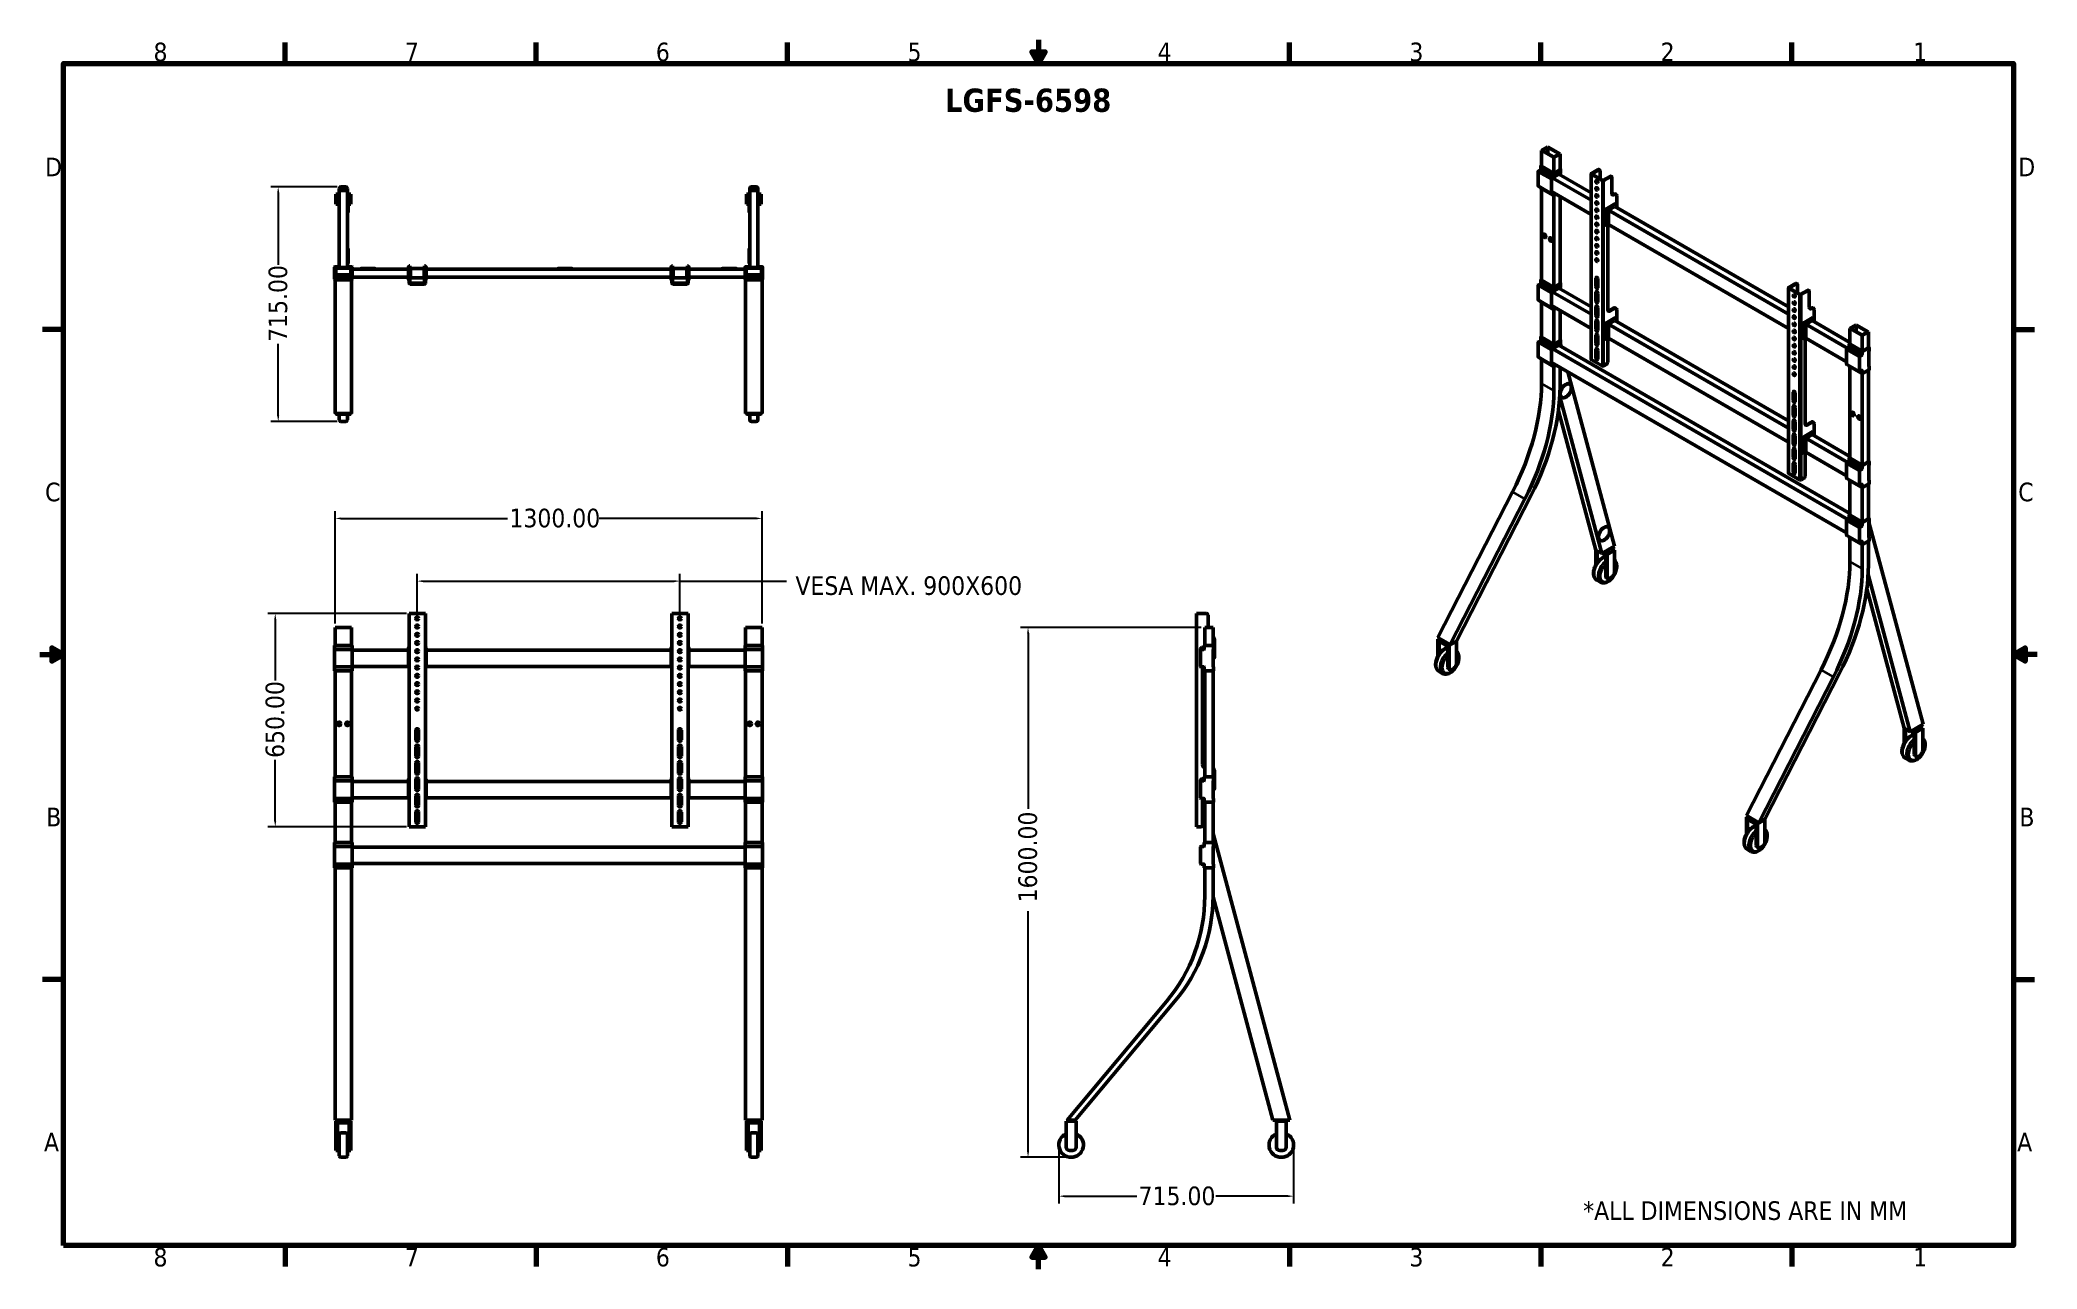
# Model space of a CAD drawing. Header units: millimetres. Extents: x 18 to 6099, y 108 to 3850.
import ezdxf

# ---------------------------------------------------------------- set-up
doc = ezdxf.new("R2010")
doc.units = ezdxf.units.MM
doc.header["$LTSCALE"] = 7.083333
for name, color, linetype, lineweight in [('Border (ANSI)', 7, 'Continuous', 70), ('Dimension (ANSI)', 7, 'Continuous', 25), ('Symbol (ANSI)', 7, 'Continuous', 25), ('Visible (ANSI)', 7, 'Continuous', 50), ('Visible Narrow (ANSI)', 7, 'Continuous', 35)]:
    doc.layers.add(name, color=color, linetype=linetype, lineweight=lineweight)
doc.styles.add('Label Text (ANSI)', font='tahoma.ttf')
doc.styles.add('Note Text (ANSI)', font='tahoma.ttf')
doc.dimstyles.new('Default - mm (ANSI)', dxfattribs={"dimscale": 7.083333, "dimtxt": 8, "dimasz": 2.5, "dimexe": 3.175, "dimexo": 1.6002, "dimgap": 0.8, "dimtad": 0, "dimtoh": 1, "dimrnd": 1e-08, "dimzin": 4, "dimdsep": 46, "dimtxsty": 'Note Text (ANSI)', "dimcen": 0.09, "dimdle": 10, "dimclrd": 256, "dimclre": 256, "dimclrt": 256, "dimadec": 1, "dimazin": 1, "dimtfac": 0.381, "dimtofl": 0, "dimtmove": 0, "dimatfit": 3, "dimfxl": 1, "dimtolj": 1, "dimtzin": 4, "dimlwd": -1, "dimlwe": -1, "dimarcsym": 0})

msp = doc.modelspace()

# ---------------------------------------------------------------- texts
at = {"layer": 'Symbol (ANSI)', "attachment_point": 1, "style": 'Note Text (ANSI)'}
for s, insert, char_height, width in [('\\fTahoma|b1|i0;\\H70.8333;LGFS-6598', (2773.849, 3702.159), 70.83333, 536.81793), ('\\fTahoma|b0|i0;*ALL DIMENSIONS ARE IN MM', (4717.138, 314.208), 56.66667, 1064.9568)]:
    msp.add_mtext(s, dxfattribs=dict(at, insert=insert, char_height=char_height, width=width))

# ---------------------------------------------------------------- blocks, each defined once
blk = doc.blocks.new('Borders Default Border')
at = {"layer": 'Border (ANSI)'}
for p, q in [((107.95, 533.4), (107.95, 542.42)), ((215.9, 533.4), (215.9, 542.42)), ((323.85, 533.4), (323.85, 542.42)), ((539.75, 533.4), (539.75, 542.42)), ((647.7, 533.4), (647.7, 542.42)), ((755.65, 533.4), (755.65, 542.42)), ((12.7, 419.1), (3.68, 419.1)), ((850.9, 419.1), (859.92, 419.1)), ((12.7, 139.7), (3.68, 139.7)), ((850.9, 139.7), (859.92, 139.7)), ((107.95, 25.4), (107.95, 16.38)), ((215.9, 25.4), (215.9, 16.38)), ((323.85, 25.4), (323.85, 16.38)), ((539.75, 25.4), (539.75, 16.38)), ((647.7, 25.4), (647.7, 16.38)), ((755.65, 25.4), (755.65, 16.38))]:
    blk.add_line(p, q, dxfattribs=at)
at = {"layer": 'Border (ANSI)', "flags": 128}
for points in [[(431.8, 543.56), (431.8, 533.4), (428.87, 538.48), (434.73, 538.48), (431.8, 533.4)], [(12.7, 25.4), (12.7, 533.4), (850.9, 533.4), (850.9, 25.4), (12.7, 25.4)], [(2.54, 279.4), (12.7, 279.4), (7.62, 282.33), (7.62, 276.47), (12.7, 279.4)], [(861.06, 279.4), (850.9, 279.4), (855.98, 282.33), (855.98, 276.47), (850.9, 279.4)], [(431.8, 15.24), (431.8, 25.4), (428.87, 20.32), (434.73, 20.32), (431.8, 25.4)]]:
    blk.add_lwpolyline(points, dxfattribs=at)
at = {"layer": 'Border (ANSI)', "char_height": 8, "attachment_point": 7, "style": 'Label Text (ANSI)'}
for s, insert in [('8', (51.36, 534.23)), ('7', (159.45, 534.42)), ('6', (267.32, 534.25)), ('5', (375.48, 534.25)), ('4', (482.98, 534.42)), ('3', (591.24, 534.25)), ('2', (699.25, 534.42)), ('1', (807.82, 534.42)), ('D', (4.75, 484.95)), ('D', (852.99, 484.95)), ('C', (4.73, 345.11)), ('C', (852.96, 345.11)), ('B', (5.24, 205.55)), ('B', (853.47, 205.55)), ('A', (4.28, 65.85)), ('A', (852.51, 65.85)), ('8', (51.36, 16.2)), ('7', (159.45, 16.38)), ('6', (267.32, 16.22)), ('5', (375.48, 16.22)), ('4', (482.98, 16.38)), ('3', (591.24, 16.22)), ('2', (699.25, 16.38)), ('1', (807.82, 16.38))]:
    blk.add_mtext(s, dxfattribs=dict(at, insert=insert))
blk = doc.blocks.new('*D5')
at = {"layer": 'Defpoints', "color": 0, "transparency": 16777216}
for p in [(2216.9, 2393.4), (916.9, 2061.7), (2216.9, 2061.7)]:
    blk.add_point(p, dxfattribs=at)
at = {"layer": 'Dimension (ANSI)', "transparency": 16777216}
for p, q in [((916.9, 2073), (916.9, 2415.9)), ((934.6, 2393.4), (1442, 2393.4)), ((2199.2, 2393.4), (1720.4, 2393.4)), ((2216.9, 2073), (2216.9, 2415.9))]:
    blk.add_line(p, q, dxfattribs=at)
for points in [[(934.6, 2396.4), (934.6, 2390.5), (916.9, 2393.4)], [(2199.2, 2396.4), (2199.2, 2390.5), (2216.9, 2393.4)]]:
    blk.add_solid(points, dxfattribs=at)
at = {"layer": 'Dimension (ANSI)', "transparency": 16777216, "insert": (1447.6, 2423), "char_height": 56.667, "attachment_point": 1, "style": 'Note Text (ANSI)'}
blk.add_mtext('\\A1;1300.00', dxfattribs=at)
blk = doc.blocks.new('*D6')
at = {"layer": 'Defpoints', "color": 0, "transparency": 16777216}
for p in [(1145.4, 2104.2), (734.5, 1454.2), (1145.4, 1454.2)]:
    blk.add_point(p, dxfattribs=at)
at = {"layer": 'Dimension (ANSI)', "transparency": 16777216}
for p, q in [((1134, 2104.2), (712.1, 2104.2)), ((734.5, 2086.4), (734.5, 1899.8)), ((734.5, 1471.9), (734.5, 1658.5)), ((1134, 1454.2), (712.1, 1454.2))]:
    blk.add_line(p, q, dxfattribs=at)
for points in [[(731.6, 2086.4), (737.5, 2086.4), (734.5, 2104.2)], [(731.6, 1471.9), (737.5, 1471.9), (734.5, 1454.2)]]:
    blk.add_solid(points, dxfattribs=at)
at = {"layer": 'Dimension (ANSI)', "transparency": 16777216, "insert": (705, 1664.2), "char_height": 56.67, "attachment_point": 1, "rotation": 90, "style": 'Note Text (ANSI)'}
blk.add_mtext('\\A1;650.00', dxfattribs=at)
blk = doc.blocks.new('*D7')
at = {"layer": 'Defpoints', "color": 0, "transparency": 16777216}
for p in [(1966.9, 2202.5), (1166.9, 2089.2), (1966.9, 2089.2)]:
    blk.add_point(p, dxfattribs=at)
at = {"layer": 'Dimension (ANSI)', "transparency": 16777216}
for p, q in [((1166.9, 2100.5), (1166.9, 2225)), ((1184.6, 2202.5), (1949.2, 2202.5)), ((1966.9, 2100.5), (1966.9, 2225)), ((1966.9, 2202.5), (2291.7, 2202.5))]:
    blk.add_line(p, q, dxfattribs=at)
for points in [[(1184.6, 2205.4), (1184.6, 2199.5), (1166.9, 2202.5)], [(1949.2, 2205.4), (1949.2, 2199.5), (1966.9, 2202.5)]]:
    blk.add_solid(points, dxfattribs=at)
at = {"layer": 'Dimension (ANSI)', "transparency": 16777216, "insert": (2297.3, 2217.2), "char_height": 56.667, "attachment_point": 1, "style": 'Note Text (ANSI)'}
blk.add_mtext('\\A1; \\fTahoma|b0|i0;\\H56.6667;VESA MAX. 900X600\\P', dxfattribs=at)
blk = doc.blocks.new('*D8')
at = {"layer": 'Defpoints', "color": 0, "transparency": 16777216}
for p in [(3565, 2061.7), (3026.7, 448.2), (3158, 448.2)]:
    blk.add_point(p, dxfattribs=at)
at = {"layer": 'Dimension (ANSI)', "transparency": 16777216}
for p, q in [((3553.7, 2061.7), (3004.2, 2061.7)), ((3026.7, 2043.9), (3026.7, 1508.8)), ((3026.7, 465.9), (3026.7, 1197.4)), ((3146.7, 448.2), (3004.2, 448.2))]:
    blk.add_line(p, q, dxfattribs=at)
for points in [[(3023.8, 2043.9), (3029.7, 2043.9), (3026.7, 2061.7)], [(3023.8, 465.9), (3029.7, 465.9), (3026.7, 448.2)]]:
    blk.add_solid(points, dxfattribs=at)
at = {"layer": 'Dimension (ANSI)', "transparency": 16777216, "insert": (2997.2, 1203.1), "char_height": 56.667, "attachment_point": 1, "rotation": 90, "style": 'Note Text (ANSI)'}
blk.add_mtext('\\A1; \\fTahoma|b0|i0;\\H56.6667;1600.00', dxfattribs=at)
blk = doc.blocks.new('*D9')
at = {"layer": 'Defpoints', "color": 0, "transparency": 16777216}
for p in [(3120.5, 485.7), (3835.5, 485.7), (3835.5, 329.8)]:
    blk.add_point(p, dxfattribs=at)
at = {"layer": 'Dimension (ANSI)', "transparency": 16777216}
for p, q in [((3120.5, 474.3), (3120.5, 307.3)), ((3835.5, 474.3), (3835.5, 307.3)), ((3138.2, 329.8), (3357.6, 329.8)), ((3817.8, 329.8), (3598.4, 329.8))]:
    blk.add_line(p, q, dxfattribs=at)
for points in [[(3138.2, 332.8), (3138.2, 326.9), (3120.5, 329.8)], [(3817.8, 332.8), (3817.8, 326.9), (3835.5, 329.8)]]:
    blk.add_solid(points, dxfattribs=at)
at = {"layer": 'Dimension (ANSI)', "transparency": 16777216, "insert": (3363.3, 359.3), "char_height": 56.67, "attachment_point": 1, "style": 'Note Text (ANSI)'}
blk.add_mtext('\\A1;715.00', dxfattribs=at)
blk = doc.blocks.new('*D10')
at = {"layer": 'Defpoints', "color": 0, "transparency": 16777216}
for p in [(743.5, 3403.1), (934.4, 3403.1), (934.4, 2688.1)]:
    blk.add_point(p, dxfattribs=at)
at = {"layer": 'Dimension (ANSI)', "transparency": 16777216}
for p, q in [((923, 3403.1), (721.1, 3403.1)), ((743.5, 3385.4), (743.5, 3166)), ((743.5, 2705.9), (743.5, 2925.3)), ((923, 2688.1), (721.1, 2688.1))]:
    blk.add_line(p, q, dxfattribs=at)
for points in [[(740.6, 3385.4), (746.5, 3385.4), (743.5, 3403.1)], [(740.6, 2705.9), (746.5, 2705.9), (743.5, 2688.1)]]:
    blk.add_solid(points, dxfattribs=at)
at = {"layer": 'Dimension (ANSI)', "transparency": 16777216, "insert": (714.1, 2930.9), "char_height": 56.67, "attachment_point": 1, "rotation": 90, "style": 'Note Text (ANSI)'}
blk.add_mtext('\\A1;715.00', dxfattribs=at)

# ---------------------------------------------------------------- dimensions: what is measured, and where the dimension line sits
at = {"layer": 'Dimension (ANSI)'}
for base, p1, p2, angle, picture, middle in [((743.547, 3403.149), (934.38, 2688.149), (934.38, 3403.149), 90, '*D10', (743.547, 3045.649)), ((2216.88, 2393.442), (916.88, 2061.652), (2216.88, 2061.652), 180, '*D5', (1581.196, 2393.442)), ((734.544, 1454.152), (1145.377, 2104.152), (1145.377, 1454.152), 270, '*D6', (734.544, 1779.152)), ((3835.491, 329.819), (3120.491, 485.652), (3835.491, 485.652), 180, '*D9', (3477.991, 329.819))]:
    dim = msp.add_linear_dim(base=base, p1=p1, p2=p2, angle=angle, dimstyle='Default - mm (ANSI)', override={"dimgap": 0.8, "dimtoh": 0, "dimdec": 2, "dimtol": 0, "dimlim": 0, "dimtp": 0, "dimtm": 0, "dimtdec": 2, "dimatfit": 1}, dxfattribs=at)
    dim.commit()
    dim.dimension.update_dxf_attribs({"geometry": picture, "text_midpoint": middle, "dimtype": 160})
for base, p1, p2, angle, text, override, picture, middle in [((1966.883, 2202.485), (1166.877, 2089.152), (1966.883, 2089.152), 180, ' \\fTahoma|b0|i0;\\H56.6667;VESA MAX. 900X600\\P', {"dimgap": 0.8, "dimtoh": 0, "dimdec": 2, "dimtol": 0, "dimlim": 0, "dimtp": 0, "dimtm": 0, "dimtdec": 2, "dimatfit": 2, "dimtvp": -0.25}, '*D7', (2660.568, 2202.485)), ((3026.708, 448.152), (3565.041, 2061.652), (3157.991, 448.152), 90, ' \\fTahoma|b0|i0;\\H56.6667;1600.00', {"dimgap": 0.8, "dimtoh": 0, "dimdec": 2, "dimtol": 0, "dimlim": 0, "dimtp": 0, "dimtm": 0, "dimtdec": 2, "dimatfit": 1}, '*D8', (3026.708, 1353.103))]:
    dim = msp.add_linear_dim(base=base, p1=p1, p2=p2, angle=angle, text=text, dimstyle='Default - mm (ANSI)', override=override, dxfattribs=at)
    dim.commit()
    dim.dimension.update_dxf_attribs({"geometry": picture, "text_midpoint": middle, "dimtype": 160})

# ---------------------------------------------------------------- linework, layer by layer
at = {"layer": 'Visible (ANSI)'}
for p, q in [((4588.257, 3457.175), (4588.257, 3466.284)), ((4588.723, 3466.935), (4590.226, 3467.802)), ((4590.226, 3514.063), (4609.008, 3524.907)), ((4627.791, 3492.375), (4590.226, 3514.063)), ((4590.226, 3514.063), (4590.226, 3466.284)), ((4609.008, 3523.172), (4593.231, 3514.063)), ((4593.231, 3514.063), (4627.791, 3494.11)), ((4609.008, 3524.907), (4646.574, 3503.219)), ((4643.568, 3503.219), (4609.008, 3523.172)), ((4609.008, 3523.172), (4609.008, 3504.954)), ((4646.574, 3503.219), (4627.791, 3492.375)), ((4627.791, 3494.11), (4643.568, 3503.219)), ((4627.791, 3492.375), (4627.791, 3444.596)), ((4646.574, 3503.219), (4646.574, 3455.44)), ((4579.992, 3405.991), (4579.992, 3449.801)), ((4580.789, 3451.181), (4586.8, 3454.651)), ((4588.723, 3465.633), (4626.664, 3443.728)), ((4627.04, 3444.813), (4590.602, 3465.85)), ((4620.654, 3384.303), (4620.654, 3426.378)), ((4621.405, 3427.679), (4626.664, 3430.715)), ((4625.03, 3429.772), (4741.461, 3362.551)), ((4626.664, 3430.715), (4628.167, 3431.583)), ((4646.198, 3455.006), (4628.542, 3444.813)), ((4648.076, 3454.789), (4628.918, 3443.728)), ((4628.918, 3433.318), (4648.076, 3444.379)), ((4642.817, 3441.191), (4628.918, 3433.166)), ((4628.918, 3432.884), (4628.918, 3433.318)), ((4642.817, 3441.191), (4741.461, 3384.239)), ((4646.574, 3456.958), (4648.076, 3456.091)), ((4646.574, 3443.511), (4646.574, 3439.022)), ((4648.543, 3445.03), (4648.543, 3455.44)), ((4741.461, 3442.168), (4741.461, 2878.275)), ((4742.55, 3443.686), (4762.835, 3455.398)), ((4742.55, 3440.65), (4774.856, 3421.998)), ((4764.714, 3454.313), (4744.428, 3442.602)), ((4744.428, 3441.734), (4776.734, 3423.082)), ((4767.37, 3454.576), (4765.492, 3455.661)), ((4768.47, 3452.145), (4768.47, 3427.854)), ((4798.522, 3434.794), (4778.237, 3423.082)), ((4800.4, 3433.71), (4780.115, 3421.998)), ((4803.057, 3433.973), (4801.178, 3435.057)), ((4804.157, 3431.541), (4804.157, 3383.827)), ((929.38, 3380.649), (919.38, 3380.649)), ((919.38, 3350.649), (919.38, 3380.649)), ((919.38, 3350.649), (929.38, 3350.649)), ((929.38, 3391.542), (929.38, 3398.149)), ((929.38, 3391.542), (954.38, 3391.542)), ((929.38, 3391.542), (929.38, 3157.699)), ((949.38, 3403.149), (934.38, 3403.149)), ((954.38, 3398.149), (954.38, 3391.542)), ((954.38, 3391.542), (954.38, 3157.699)), ((964.38, 3380.649), (954.38, 3380.649)), ((955.38, 3369.982), (954.38, 3369.982)), ((956.38, 3326.982), (956.38, 3368.982)), ((956.38, 3350.649), (964.38, 3350.649)), ((964.38, 3350.649), (964.38, 3380.649)), ((2169.38, 3350.649), (2169.38, 3380.649)), ((2169.38, 3380.649), (2179.38, 3380.649)), ((2177.38, 3350.649), (2169.38, 3350.649)), ((2177.38, 3326.982), (2177.38, 3368.982)), ((2179.38, 3369.982), (2178.38, 3369.982)), ((2179.38, 3398.149), (2179.38, 3391.542)), ((2204.38, 3391.542), (2179.38, 3391.542)), ((2179.38, 3391.542), (2179.38, 3157.699)), ((2199.38, 3403.149), (2184.38, 3403.149)), ((2204.38, 3391.542), (2204.38, 3398.149)), ((2204.38, 3391.542), (2204.38, 3157.699)), ((2204.38, 3380.649), (2214.38, 3380.649)), ((2214.38, 3350.649), (2204.38, 3350.649)), ((2214.38, 3350.649), (2214.38, 3380.649)), ((4580.789, 3404.611), (4618.73, 3382.706)), ((4588.257, 3399.051), (4588.257, 3400.299)), ((4626.664, 3376.495), (4588.723, 3398.4)), ((4590.226, 3397.533), (4590.226, 3119.273)), ((4620.324, 3382.706), (4625.872, 3385.909)), ((4620.654, 3388.922), (4741.461, 3319.174)), ((4625.406, 3386.179), (4621.405, 3383.869)), ((4627.791, 3376.225), (4627.791, 3097.585)), ((4628.918, 3376.495), (4635.548, 3380.323)), ((4646.574, 3373.957), (4646.574, 3108.429)), ((4760.554, 3355.182), (4757.979, 3353.696)), ((4815.614, 3352.054), (4789.694, 3337.089)), ((4815.104, 3381.1), (4816.982, 3380.015)), ((4817.208, 3352.211), (4817.959, 3351.778)), ((4818.775, 3339.691), (4818.775, 3350.102)), ((4819.183, 3339.366), (4819.183, 3375.151)), ((955.38, 3325.982), (954.38, 3325.982)), ((2179.38, 3325.982), (2178.38, 3325.982)), ((4787.44, 3333.185), (4787.44, 3286.338)), ((4788.302, 3285.661), (4787.55, 3286.095)), ((4788.833, 3285.661), (4794.092, 3288.698)), ((4791.76, 3287.352), (4791.76, 3029.659)), ((4794.152, 3288.753), (5342.506, 2972.161)), ((4794.202, 3331.45), (4794.202, 3288.941)), ((4794.39, 3331.992), (5342.506, 3015.537)), ((4812.985, 3342.728), (4794.578, 3332.1)), ((4813.173, 3342.836), (5342.506, 3037.225)), ((955.38, 3214.691), (954.38, 3214.691)), ((955.38, 3170.691), (954.38, 3170.691)), ((956.38, 3171.691), (956.38, 3213.691)), ((1141.877, 3162.449), (1141.877, 3152.449)), ((1141.877, 3162.449), (1144.377, 3162.449)), ((1144.377, 3152.449), (1144.377, 3162.449)), ((1189.377, 3162.449), (1189.377, 3152.449)), ((1189.377, 3162.449), (1191.877, 3162.449)), ((1191.877, 3152.449), (1191.877, 3162.449)), ((1941.883, 3152.449), (1941.883, 3162.449)), ((1944.383, 3162.449), (1941.883, 3162.449)), ((1944.383, 3162.449), (1944.383, 3152.449)), ((1989.383, 3152.449), (1989.383, 3162.449)), ((1991.883, 3162.449), (1989.383, 3162.449)), ((1991.883, 3162.449), (1991.883, 3152.449)), ((2177.38, 3171.691), (2177.38, 3213.691)), ((2179.38, 3214.691), (2178.38, 3214.691)), ((2179.38, 3170.691), (2178.38, 3170.691)), ((915.13, 3132.449), (915.13, 3157.949)), ((915.13, 3132.449), (915.13, 3129.449)), ((915.13, 3129.449), (915.13, 3121.449)), ((916.63, 3159.449), (927.13, 3159.449)), ((916.63, 3133.449), (916.63, 3156.949)), ((916.63, 3130.949), (967.13, 3130.949)), ((916.63, 3119.949), (967.13, 3119.949)), ((916.88, 3157.699), (966.88, 3157.699)), ((916.88, 3132.699), (916.88, 3157.699)), ((966.88, 3132.699), (916.88, 3132.699)), ((916.88, 3119.949), (916.88, 3015.721)), ((917.63, 3157.949), (927.13, 3157.949)), ((966.13, 3132.449), (917.63, 3132.449)), ((964.88, 3155.699), (918.88, 3155.699)), ((918.88, 3155.699), (918.88, 3134.699)), ((918.88, 3134.699), (964.88, 3134.699)), ((927.13, 3157.949), (927.13, 3159.449)), ((956.63, 3159.449), (967.13, 3159.449)), ((956.63, 3159.449), (956.63, 3157.949)), ((956.63, 3157.949), (966.13, 3157.949)), ((964.88, 3134.699), (964.88, 3155.699)), ((966.88, 3157.699), (966.88, 3132.699)), ((966.88, 3152.699), (967.13, 3152.699)), ((966.88, 3119.949), (966.88, 3015.721)), ((967.13, 3156.949), (967.13, 3133.449)), ((968.63, 3157.949), (968.63, 3132.449)), ((968.63, 3152.699), (1140.127, 3152.699)), ((968.63, 3129.449), (968.63, 3132.449)), ((968.63, 3122.449), (968.63, 3129.449)), ((968.63, 3127.699), (1140.127, 3127.699)), ((968.63, 3121.449), (968.63, 3122.449)), ((994.88, 3153.699), (994.88, 3152.699)), ((1037.88, 3154.699), (995.88, 3154.699)), ((1038.88, 3153.699), (1038.88, 3152.699)), ((1140.127, 3159.949), (1140.127, 3157.449)), ((1140.127, 3122.949), (1140.127, 3157.449)), ((1140.127, 3122.949), (1140.127, 3120.449)), ((1140.627, 3160.449), (1141.627, 3160.449)), ((1141.627, 3119.949), (1140.627, 3119.949)), ((1141.627, 3157.449), (1141.627, 3160.449)), ((1141.627, 3122.949), (1141.627, 3157.449)), ((1141.627, 3154.449), (1141.877, 3154.449)), ((1141.877, 3125.949), (1141.627, 3125.949)), ((1141.627, 3119.949), (1141.627, 3122.949)), ((1141.877, 3142.449), (1141.877, 3152.449)), ((1141.877, 3142.449), (1141.877, 3137.449)), ((1141.877, 3142.449), (1144.377, 3142.449)), ((1141.877, 3110.449), (1141.877, 3137.449)), ((1144.377, 3152.449), (1144.377, 3142.449)), ((1144.377, 3137.449), (1144.377, 3142.449)), ((1144.377, 3137.449), (1144.377, 3110.449)), ((1144.877, 3125.949), (1144.377, 3125.949)), ((1144.877, 3157.449), (1145.377, 3157.449)), ((1145.377, 3125.949), (1144.877, 3125.949)), ((1188.377, 3125.949), (1145.377, 3125.949)), ((1145.377, 3109.449), (1188.377, 3109.449)), ((1145.377, 3106.949), (1188.377, 3106.949)), ((1145.877, 3154.449), (1145.877, 3156.949)), ((1145.877, 3154.449), (1145.877, 3128.949)), ((1145.877, 3154.449), (1187.877, 3154.449)), ((1145.877, 3126.449), (1145.877, 3128.949)), ((1187.877, 3156.949), (1187.877, 3154.449)), ((1187.877, 3128.949), (1187.877, 3154.449)), ((1187.877, 3128.949), (1187.877, 3126.449)), ((1188.377, 3157.449), (1188.877, 3157.449)), ((1188.877, 3125.949), (1188.377, 3125.949)), ((1189.377, 3125.949), (1188.877, 3125.949)), ((1189.377, 3142.449), (1189.377, 3152.449)), ((1189.377, 3142.449), (1189.377, 3137.449)), ((1189.377, 3142.449), (1191.877, 3142.449)), ((1189.377, 3137.449), (1189.377, 3110.449)), ((1191.877, 3154.449), (1192.127, 3154.449)), ((1191.877, 3152.449), (1191.877, 3142.449)), ((1191.877, 3137.449), (1191.877, 3142.449)), ((1191.877, 3137.449), (1191.877, 3110.449)), ((1192.127, 3125.949), (1191.877, 3125.949)), ((1192.127, 3160.449), (1193.127, 3160.449)), ((1192.127, 3160.449), (1192.127, 3157.449)), ((1192.127, 3157.449), (1192.127, 3122.949)), ((1192.127, 3122.949), (1192.127, 3119.949)), ((1193.127, 3119.949), (1192.127, 3119.949)), ((1193.627, 3157.449), (1193.627, 3159.949)), ((1193.627, 3157.449), (1193.627, 3122.949)), ((1193.627, 3152.699), (1940.133, 3152.699)), ((1193.627, 3127.699), (1940.133, 3127.699)), ((1193.627, 3120.449), (1193.627, 3122.949)), ((1594.88, 3153.699), (1594.88, 3152.699)), ((1637.88, 3154.699), (1595.88, 3154.699)), ((1638.88, 3153.699), (1638.88, 3152.699)), ((1940.133, 3157.449), (1940.133, 3159.949)), ((1940.133, 3157.449), (1940.133, 3122.949)), ((1940.133, 3120.449), (1940.133, 3122.949)), ((1941.633, 3160.449), (1940.633, 3160.449)), ((1940.633, 3119.949), (1941.633, 3119.949)), ((1941.633, 3160.449), (1941.633, 3157.449)), ((1941.633, 3157.449), (1941.633, 3122.949)), ((1941.883, 3154.449), (1941.633, 3154.449)), ((1941.633, 3125.949), (1941.883, 3125.949)), ((1941.633, 3122.949), (1941.633, 3119.949)), ((1941.883, 3152.449), (1941.883, 3142.449)), ((1941.883, 3137.449), (1941.883, 3142.449)), ((1944.383, 3142.449), (1941.883, 3142.449)), ((1941.883, 3137.449), (1941.883, 3110.449)), ((1944.383, 3142.449), (1944.383, 3152.449)), ((1944.383, 3142.449), (1944.383, 3137.449)), ((1944.383, 3137.449), (1944.383, 3110.449)), ((1944.383, 3125.949), (1944.883, 3125.949)), ((1945.383, 3157.449), (1944.883, 3157.449)), ((1944.883, 3125.949), (1945.383, 3125.949)), ((1945.383, 3125.949), (1988.383, 3125.949)), ((1988.383, 3109.449), (1945.383, 3109.449)), ((1988.383, 3106.949), (1945.383, 3106.949)), ((1945.883, 3156.949), (1945.883, 3154.449)), ((1945.883, 3128.949), (1945.883, 3154.449)), ((1987.883, 3154.449), (1945.883, 3154.449)), ((1945.883, 3128.949), (1945.883, 3126.449)), ((1987.883, 3154.449), (1987.883, 3156.949)), ((1987.883, 3154.449), (1987.883, 3128.949)), ((1987.883, 3126.449), (1987.883, 3128.949)), ((1988.883, 3157.449), (1988.383, 3157.449)), ((1988.383, 3125.949), (1988.883, 3125.949)), ((1988.883, 3125.949), (1989.383, 3125.949)), ((1989.383, 3152.449), (1989.383, 3142.449)), ((1989.383, 3137.449), (1989.383, 3142.449)), ((1991.883, 3142.449), (1989.383, 3142.449)), ((1989.383, 3137.449), (1989.383, 3110.449)), ((1992.133, 3154.449), (1991.883, 3154.449)), ((1991.883, 3142.449), (1991.883, 3152.449)), ((1991.883, 3142.449), (1991.883, 3137.449)), ((1991.883, 3110.449), (1991.883, 3137.449)), ((1991.883, 3125.949), (1992.133, 3125.949)), ((1993.133, 3160.449), (1992.133, 3160.449)), ((1992.133, 3157.449), (1992.133, 3160.449)), ((1992.133, 3122.949), (1992.133, 3157.449)), ((1992.133, 3119.949), (1992.133, 3122.949)), ((1992.133, 3119.949), (1993.133, 3119.949)), ((1993.633, 3159.949), (1993.633, 3157.449)), ((1993.633, 3122.949), (1993.633, 3157.449)), ((1993.633, 3152.699), (2165.13, 3152.699)), ((1993.633, 3127.699), (2165.13, 3127.699)), ((1993.633, 3122.949), (1993.633, 3120.449)), ((2094.88, 3153.699), (2094.88, 3152.699)), ((2137.88, 3154.699), (2095.88, 3154.699)), ((2138.88, 3153.699), (2138.88, 3152.699)), ((2165.13, 3157.949), (2165.13, 3132.449)), ((2165.13, 3129.449), (2165.13, 3132.449)), ((2165.13, 3122.449), (2165.13, 3129.449)), ((2165.13, 3121.449), (2165.13, 3122.449)), ((2177.13, 3159.449), (2166.63, 3159.449)), ((2166.63, 3156.949), (2166.63, 3133.449)), ((2166.63, 3152.699), (2166.88, 3152.699)), ((2217.13, 3130.949), (2166.63, 3130.949)), ((2217.13, 3119.949), (2166.63, 3119.949)), ((2166.88, 3157.699), (2216.88, 3157.699)), ((2166.88, 3132.699), (2166.88, 3157.699)), ((2216.88, 3132.699), (2166.88, 3132.699)), ((2166.88, 3119.949), (2166.88, 3015.721)), ((2177.13, 3157.949), (2167.63, 3157.949)), ((2167.63, 3132.449), (2216.13, 3132.449)), ((2214.88, 3155.699), (2168.88, 3155.699)), ((2168.88, 3155.699), (2168.88, 3134.699)), ((2168.88, 3134.699), (2214.88, 3134.699)), ((2177.13, 3159.449), (2177.13, 3157.949)), ((2217.13, 3159.449), (2206.63, 3159.449)), ((2206.63, 3157.949), (2206.63, 3159.449)), ((2216.13, 3157.949), (2206.63, 3157.949)), ((2214.88, 3134.699), (2214.88, 3155.699)), ((2216.88, 3157.699), (2216.88, 3132.699)), ((2216.88, 3119.949), (2216.88, 3015.721)), ((2217.13, 3133.449), (2217.13, 3156.949)), ((2218.63, 3132.449), (2218.63, 3157.949)), ((2218.63, 3132.449), (2218.63, 3129.449)), ((2218.63, 3129.449), (2218.63, 3121.449)), ((4579.992, 3058.98), (4579.992, 3102.79)), ((4580.789, 3104.17), (4586.8, 3107.64)), ((4588.257, 3110.164), (4588.257, 3119.273)), ((4588.723, 3119.924), (4590.226, 3120.791)), ((4588.723, 3118.622), (4626.664, 3096.717)), ((4627.04, 3097.802), (4590.602, 3118.839)), ((4646.198, 3107.995), (4628.542, 3097.802)), ((4648.076, 3107.778), (4628.918, 3096.717)), ((4646.574, 3109.947), (4648.076, 3109.08)), ((4648.543, 3098.019), (4648.543, 3108.429)), ((4755.51, 3125.195), (4755.51, 3099.169)), ((4757.388, 3100.254), (4757.388, 3126.279)), ((4761.896, 3095.482), (4761.896, 3121.508)), ((5363.88, 3108.384), (5343.595, 3096.673)), ((5365.758, 3107.3), (5345.473, 3095.588)), ((5368.415, 3107.563), (5366.536, 3108.648)), ((5369.515, 3080.84), (5369.515, 3105.131)), ((4580.789, 3057.6), (4618.73, 3035.695)), ((4588.257, 3052.04), (4588.257, 3053.288)), ((4626.664, 3029.484), (4588.723, 3051.389)), ((4590.226, 3050.521), (4590.226, 2945.768)), ((4620.654, 3037.292), (4620.654, 3079.367)), ((4620.654, 3041.911), (4741.461, 2972.163)), ((4621.405, 3080.668), (4626.664, 3083.704)), ((4625.03, 3082.761), (4741.461, 3015.539)), ((4626.664, 3083.704), (4628.167, 3084.572)), ((4628.918, 3086.307), (4648.076, 3097.368)), ((4642.817, 3094.18), (4628.918, 3086.155)), ((4628.918, 3085.873), (4628.918, 3086.307)), ((4642.817, 3094.18), (4741.461, 3037.228)), ((4646.574, 3096.5), (4646.574, 3092.011)), ((4755.51, 3081.819), (4755.51, 3055.793)), ((4757.388, 3056.877), (4757.388, 3082.903)), ((4761.896, 3052.106), (4761.896, 3078.132)), ((5342.506, 3095.155), (5342.506, 2531.262)), ((5375.901, 3074.985), (5343.595, 3093.636)), ((5377.779, 3076.069), (5345.473, 3094.721)), ((5399.567, 3087.781), (5379.282, 3076.069)), ((5381.16, 3074.985), (5401.445, 3086.696)), ((5404.101, 3086.959), (5402.223, 3088.044)), ((5405.202, 3036.813), (5405.202, 3084.527)), ((916.88, 3015.721), (916.88, 2713.149)), ((966.88, 3015.721), (966.88, 2713.149)), ((2166.88, 3015.721), (2166.88, 2713.149)), ((2216.88, 3015.721), (2216.88, 2713.149)), ((4620.324, 3035.695), (4625.872, 3038.898)), ((4625.406, 3039.168), (4621.405, 3036.858)), ((4627.791, 3029.214), (4627.791, 2924.079)), ((4628.918, 3029.484), (4635.548, 3033.312)), ((4646.574, 3026.946), (4646.574, 2934.923)), ((4755.51, 3038.442), (4755.51, 3012.416)), ((4755.51, 2995.066), (4755.51, 2969.04)), ((4757.388, 3013.501), (4757.388, 3039.527)), ((4757.388, 2970.125), (4757.388, 2996.15)), ((4758.438, 3010.599), (4761.896, 3012.596)), ((4761.896, 3008.946), (4760.399, 3008.082)), ((4761.896, 3008.729), (4761.896, 3034.755)), ((4761.896, 2965.353), (4761.896, 2991.379)), ((4787.44, 2986.174), (4787.44, 2939.327)), ((4815.614, 3005.042), (4789.694, 2990.078)), ((4794.202, 2984.439), (4794.202, 2941.93)), ((4794.39, 2984.981), (5342.506, 2668.526)), ((4812.985, 2995.717), (4794.578, 2985.089)), ((4809.792, 3033.562), (4797.395, 3026.405)), ((4799.273, 3025.321), (4811.67, 3032.478)), ((4813.173, 2995.825), (5342.506, 2690.214)), ((4815.104, 3034.089), (4816.982, 3033.004)), ((4817.208, 3005.2), (4817.959, 3004.767)), ((4818.775, 2992.68), (4818.775, 3003.091)), ((4819.183, 2992.355), (4819.183, 3028.14)), ((5359.024, 3006.683), (5361.599, 3008.169)), ((5388.485, 2939.325), (5388.485, 2986.171)), ((5390.739, 2990.075), (5416.659, 3005.04)), ((5395.247, 2941.928), (5395.247, 2984.436)), ((5395.435, 2984.979), (5523.495, 2911.043)), ((5395.623, 2985.087), (5414.029, 2995.714)), ((5414.217, 2995.823), (5529.352, 2929.35)), ((5416.149, 3034.086), (5418.027, 3033.002)), ((5418.253, 3005.198), (5419.004, 3004.764)), ((5419.82, 2992.678), (5419.82, 3003.088)), ((5420.228, 3028.138), (5420.228, 2992.353)), ((5529.352, 2971.858), (5548.135, 2982.703)), ((5548.135, 2980.967), (5532.357, 2971.858)), ((5548.135, 2982.703), (5585.7, 2961.014)), ((5582.695, 2961.014), (5548.135, 2980.967)), ((5548.135, 2980.967), (5548.135, 2962.749)), ((4579.992, 2885.474), (4579.992, 2929.284)), ((4580.789, 2930.665), (4586.8, 2934.135)), ((4588.257, 2936.658), (4588.257, 2945.768)), ((4588.723, 2946.418), (4590.226, 2947.286)), ((4588.723, 2945.117), (4626.664, 2923.212)), ((4627.04, 2924.296), (4590.602, 2945.334)), ((4646.198, 2934.49), (4628.542, 2924.296)), ((4648.076, 2934.273), (4628.918, 2923.212)), ((4628.918, 2912.801), (4648.076, 2923.862)), ((4642.817, 2920.674), (4628.918, 2912.65)), ((4642.817, 2920.674), (5529.352, 2408.833)), ((4646.574, 2936.442), (4648.076, 2935.574)), ((4646.574, 2922.995), (4646.574, 2918.505)), ((4650.031, 2916.509), (4648.063, 2923.855)), ((4648.543, 2924.513), (4648.543, 2934.923)), ((4755.51, 2951.69), (4755.51, 2925.664)), ((4757.388, 2926.748), (4757.388, 2952.774)), ((4761.896, 2921.977), (4761.896, 2948.003)), ((4788.302, 2938.65), (4787.55, 2939.084)), ((4788.833, 2938.65), (4794.092, 2941.687)), ((4791.76, 2940.34), (4791.76, 2869.166)), ((4794.152, 2941.742), (5342.506, 2625.15)), ((5389.347, 2938.648), (5388.595, 2939.082)), ((5389.878, 2938.648), (5395.137, 2941.684)), ((5392.805, 2682.645), (5392.805, 2940.338)), ((5395.197, 2941.74), (5519.118, 2870.193)), ((5527.383, 2914.97), (5527.383, 2924.079)), ((5529.352, 2925.597), (5527.85, 2924.73)), ((5565.79, 2901.524), (5527.85, 2923.429)), ((5566.917, 2950.17), (5529.352, 2971.858)), ((5529.352, 2971.858), (5529.352, 2924.079)), ((5529.728, 2923.646), (5566.166, 2902.608)), ((5532.357, 2971.858), (5566.917, 2951.905)), ((5585.7, 2961.014), (5566.917, 2950.17)), ((5566.917, 2951.905), (5582.695, 2961.014)), ((5566.917, 2950.17), (5566.917, 2902.391)), ((5585.7, 2961.014), (5585.7, 2913.235)), ((4580.789, 2884.094), (4618.73, 2862.189)), ((4588.257, 2878.534), (4588.257, 2879.783)), ((4626.664, 2855.978), (4588.723, 2877.883)), ((4590.226, 2877.016), (4590.226, 2804.413)), ((4620.324, 2862.189), (4625.872, 2865.393)), ((4620.654, 2863.786), (4620.654, 2905.861)), ((4620.654, 2868.406), (5519.118, 2349.677)), ((4621.405, 2907.163), (4626.664, 2910.199)), ((4625.406, 2865.662), (4621.405, 2863.352)), ((4625.03, 2909.255), (5523.495, 2390.527)), ((4626.664, 2910.199), (4628.167, 2911.066)), ((4628.918, 2912.368), (4628.918, 2912.801)), ((4628.918, 2855.978), (4635.548, 2859.806)), ((4774.856, 2858.105), (4742.55, 2876.757)), ((4755.51, 2908.313), (4755.51, 2882.287)), ((4757.388, 2883.372), (4757.388, 2909.398)), ((4761.896, 2878.6), (4761.896, 2904.626)), ((4780.115, 2858.105), (4788.004, 2862.66)), ((5519.118, 2863.786), (5519.118, 2907.596)), ((5519.915, 2908.977), (5525.926, 2912.447)), ((5519.915, 2862.406), (5557.856, 2840.501)), ((5567.669, 2902.608), (5585.324, 2912.801)), ((5568.044, 2901.524), (5587.202, 2912.585)), ((5587.202, 2913.886), (5585.7, 2914.753)), ((5587.202, 2902.174), (5587.202, 2855.762)), ((5587.669, 2902.825), (5587.669, 2913.235)), ((4627.791, 2855.709), (4627.791, 2782.724)), ((4646.574, 2853.441), (4646.574, 2793.569)), ((4812.869, 2308.79), (4670.656, 2839.537)), ((4675.911, 2802.36), (4675.159, 2802.794)), ((5527.383, 2856.846), (5527.383, 2858.095)), ((5527.85, 2856.195), (5565.79, 2834.29)), ((5529.352, 2855.328), (5529.352, 2577.068)), ((5559.45, 2840.501), (5565.46, 2843.971)), ((5566.917, 2834.021), (5566.917, 2555.38)), ((5587.202, 2845.351), (5568.044, 2834.29)), ((5585.7, 2844.484), (5585.7, 2566.224)), ((5587.669, 2846.002), (5587.669, 2856.412)), ((4773.979, 2286.337), (4645.773, 2764.806)), ((4652.536, 2761.874), (4651.784, 2762.307)), ((5356.555, 2752.156), (5356.555, 2778.182)), ((5358.433, 2779.266), (5358.433, 2753.24)), ((5362.941, 2774.495), (5362.941, 2748.469)), ((966.88, 2713.149), (916.88, 2713.149)), ((919.38, 2710.649), (919.38, 2713.149)), ((919.38, 2710.649), (964.38, 2710.649)), ((929.38, 2693.149), (929.38, 2710.649)), ((949.38, 2688.149), (934.38, 2688.149)), ((954.38, 2710.649), (954.38, 2693.149)), ((964.38, 2710.649), (964.38, 2713.149)), ((2216.88, 2713.149), (2166.88, 2713.149)), ((2169.38, 2710.649), (2169.38, 2713.149)), ((2214.38, 2710.649), (2169.38, 2710.649)), ((2179.38, 2710.649), (2179.38, 2693.149)), ((2199.38, 2688.149), (2184.38, 2688.149)), ((2204.38, 2693.149), (2204.38, 2710.649)), ((2214.38, 2710.649), (2214.38, 2713.149)), ((4755.196, 2297.181), (4641.669, 2720.871)), ((5356.555, 2708.78), (5356.555, 2734.805)), ((5356.555, 2665.403), (5356.555, 2691.429)), ((5358.433, 2735.89), (5358.433, 2709.864)), ((5358.433, 2692.513), (5358.433, 2666.488)), ((5362.941, 2731.118), (5362.941, 2705.093)), ((5362.941, 2687.742), (5362.941, 2661.716)), ((5398.44, 2679.392), (5410.836, 2686.549)), ((5412.715, 2685.465), (5400.318, 2678.308)), ((5416.149, 2687.075), (5418.027, 2685.991)), ((5420.228, 2681.127), (5420.228, 2645.342)), ((5356.555, 2622.027), (5356.555, 2648.053)), ((5358.433, 2649.137), (5358.433, 2623.111)), ((5359.482, 2663.586), (5362.941, 2665.583)), ((5361.444, 2661.069), (5362.941, 2661.933)), ((5362.941, 2644.366), (5362.941, 2618.34)), ((5388.485, 2592.314), (5388.485, 2639.16)), ((5390.739, 2643.064), (5416.659, 2658.029)), ((5395.247, 2594.917), (5395.247, 2637.425)), ((5395.435, 2637.968), (5523.495, 2564.032)), ((5395.623, 2638.076), (5414.029, 2648.703)), ((5414.217, 2648.812), (5529.352, 2582.339)), ((5418.253, 2658.187), (5419.004, 2657.753)), ((5419.82, 2645.667), (5419.82, 2656.077)), ((5356.555, 2578.65), (5356.555, 2604.676)), ((5356.555, 2535.274), (5356.555, 2561.3)), ((5358.433, 2605.761), (5358.433, 2579.735)), ((5358.433, 2562.384), (5358.433, 2536.358)), ((5362.941, 2600.989), (5362.941, 2574.963)), ((5362.941, 2557.613), (5362.941, 2531.587)), ((5389.347, 2591.637), (5388.595, 2592.071)), ((5389.878, 2591.637), (5395.137, 2594.673)), ((5392.805, 2522.153), (5392.805, 2593.327)), ((5395.197, 2594.729), (5519.118, 2523.182)), ((5519.118, 2516.775), (5519.118, 2560.585)), ((5519.915, 2561.965), (5525.926, 2565.436)), ((5527.383, 2567.959), (5527.383, 2577.068)), ((5529.352, 2578.586), (5527.85, 2577.719)), ((5565.79, 2554.513), (5527.85, 2576.418)), ((5529.728, 2576.635), (5566.166, 2555.597)), ((5567.669, 2555.597), (5585.324, 2565.79)), ((5568.044, 2554.513), (5587.202, 2565.574)), ((5587.202, 2566.875), (5585.7, 2567.742)), ((5587.202, 2555.163), (5587.202, 2508.75)), ((5587.669, 2555.814), (5587.669, 2566.224)), ((5343.595, 2529.743), (5375.901, 2511.092)), ((5389.049, 2515.646), (5381.16, 2511.092)), ((5519.915, 2515.395), (5557.856, 2493.49)), ((5527.383, 2509.835), (5527.383, 2511.084)), ((5527.85, 2509.184), (5565.79, 2487.279)), ((5529.352, 2508.317), (5529.352, 2403.563)), ((5559.45, 2493.49), (5565.46, 2496.96)), ((5587.202, 2498.34), (5568.044, 2487.279)), ((5585.7, 2497.473), (5585.7, 2392.719)), ((5587.669, 2498.991), (5587.669, 2509.401)), ((4502.34, 2474.854), (4275.018, 2030.786)), ((4539.906, 2453.166), (4312.583, 2009.098)), ((4558.688, 2464.01), (4331.365, 2019.942)), ((5566.917, 2487.01), (5566.917, 2381.875)), ((5519.118, 2343.27), (5519.118, 2387.08)), ((5519.915, 2388.46), (5525.926, 2391.93)), ((5527.383, 2394.454), (5527.383, 2403.563)), ((5529.352, 2405.081), (5527.85, 2404.213)), ((5565.79, 2381.007), (5527.85, 2402.912)), ((5529.728, 2403.129), (5566.166, 2382.091)), ((5567.669, 2382.091), (5585.324, 2392.285)), ((5568.044, 2381.007), (5587.202, 2392.068)), ((5587.202, 2393.369), (5585.7, 2394.237)), ((5587.202, 2381.658), (5587.202, 2335.245)), ((5751.995, 1766.586), (5587.202, 2381.6)), ((5587.669, 2382.308), (5587.669, 2392.719)), ((4769.206, 2326.453), (4768.455, 2326.887)), ((4792.581, 2366.94), (4791.83, 2367.373)), ((5519.915, 2341.889), (5557.856, 2319.984)), ((5527.383, 2336.329), (5527.383, 2337.578)), ((5527.85, 2335.679), (5565.79, 2313.774)), ((5529.352, 2334.811), (5529.352, 2262.208)), ((5559.45, 2319.984), (5565.46, 2323.454)), ((5566.917, 2313.504), (5566.917, 2240.52)), ((5587.202, 2324.835), (5568.044, 2313.774)), ((5585.7, 2323.967), (5585.7, 2251.364)), ((5587.669, 2325.485), (5587.669, 2335.896)), ((4755.196, 2297.181), (4773.979, 2286.337)), ((4755.85, 2251.725), (4755.85, 2296.803)), ((4759.607, 2257.753), (4759.607, 2294.635)), ((4773.979, 2286.337), (4812.869, 2308.79)), ((4785.902, 2281.502), (4775.753, 2287.362)), ((4779.509, 2289.53), (4789.659, 2283.671)), ((4782.146, 2283.671), (4782.146, 2275.96)), ((4785.902, 2217.331), (4785.902, 2281.502)), ((4789.659, 2283.671), (4812.198, 2296.683)), ((4789.659, 2215.162), (4789.659, 2283.671)), ((4812.198, 2296.683), (4802.048, 2302.543)), ((4812.198, 2296.683), (4812.198, 2228.175)), ((4769.737, 2199.282), (4758.468, 2205.788)), ((4788.103, 2212.467), (4791.859, 2210.298)), ((4804.685, 2215.162), (4797.172, 2210.825)), ((5713.105, 1744.132), (5584.899, 2222.601)), ((5694.322, 1754.977), (5580.795, 2178.666)), ((1141.877, 2104.152), (1141.877, 1454.152)), ((1141.877, 2104.152), (1145.377, 2104.152)), ((1145.377, 2104.152), (1188.377, 2104.152)), ((1188.377, 2104.152), (1191.877, 2104.152)), ((1191.877, 1454.152), (1191.877, 2104.152)), ((1941.883, 1454.152), (1941.883, 2104.152)), ((1945.383, 2104.152), (1941.883, 2104.152)), ((1988.383, 2104.152), (1945.383, 2104.152)), ((1991.883, 2104.152), (1988.383, 2104.152)), ((1991.883, 2104.152), (1991.883, 1454.152)), ((3542.791, 2104.152), (3539.291, 2104.152)), ((3539.291, 1454.152), (3539.291, 2104.152)), ((3542.791, 2104.152), (3569.791, 2104.152)), ((3574.791, 2061.652), (3574.791, 2099.152)), ((966.88, 2061.652), (916.88, 2061.652)), ((916.88, 2061.652), (916.88, 2006.577)), ((966.88, 2061.652), (966.88, 2006.577)), ((2216.88, 2061.652), (2166.88, 2061.652)), ((2166.88, 2061.652), (2166.88, 2006.577)), ((2216.88, 2061.652), (2216.88, 2006.577)), ((3590.041, 2061.652), (3565.041, 2061.652)), ((3565.041, 2061.652), (3565.041, 2006.577)), ((3590.041, 2061.652), (3590.041, 2006.577)), ((3594.791, 2024.152), (3594.791, 1970.152)), ((4312.583, 2009.098), (4275.018, 2030.786)), ((4275.018, 2025.581), (4279.526, 2028.184)), ((4275.018, 2025.581), (4308.826, 2006.062)), ((4275.018, 1974.116), (4275.018, 2025.581)), ((4278.774, 1980.145), (4278.774, 2019.075)), ((4305.07, 2003.893), (4278.774, 2019.075)), ((4308.826, 2006.062), (4331.365, 2019.075)), ((4331.365, 2019.942), (4312.583, 2009.098)), ((4331.365, 2019.075), (4330.614, 2019.508)), ((4331.365, 2019.075), (4331.365, 1950.566)), ((915.13, 2006.577), (916.63, 2006.577)), ((915.13, 2006.577), (915.13, 1996.077)), ((915.13, 1996.077), (915.13, 1993.077)), ((915.13, 1993.077), (915.13, 1942.577)), ((916.63, 2006.577), (967.13, 2006.577)), ((967.13, 1994.577), (916.63, 1994.577)), ((967.13, 2006.577), (968.63, 2006.577)), ((968.63, 1996.077), (968.63, 2006.577)), ((968.63, 1993.077), (968.63, 1996.077)), ((968.63, 1992.077), (968.63, 1993.077)), ((968.63, 1992.652), (1140.127, 1992.652)), ((968.63, 1943.577), (968.63, 1992.077)), ((1140.127, 1999.652), (1140.127, 1997.152)), ((1140.127, 1943.152), (1140.127, 1997.152)), ((1140.627, 2000.152), (1141.627, 2000.152)), ((1141.627, 1997.152), (1141.627, 2000.152)), ((1141.627, 1943.152), (1141.627, 1997.152)), ((1141.627, 1994.152), (1141.877, 1994.152)), ((1191.877, 1994.152), (1192.127, 1994.152)), ((1192.127, 2000.152), (1193.127, 2000.152)), ((1192.127, 2000.152), (1192.127, 1997.152)), ((1192.127, 1997.152), (1192.127, 1943.152)), ((1193.627, 1997.152), (1193.627, 1999.652)), ((1193.627, 1997.152), (1193.627, 1943.152)), ((1193.627, 1992.652), (1940.133, 1992.652)), ((1940.133, 1997.152), (1940.133, 1999.652)), ((1940.133, 1997.152), (1940.133, 1943.152)), ((1941.633, 2000.152), (1940.633, 2000.152)), ((1941.633, 2000.152), (1941.633, 1997.152)), ((1941.633, 1997.152), (1941.633, 1943.152)), ((1941.883, 1994.152), (1941.633, 1994.152)), ((1992.133, 1994.152), (1991.883, 1994.152)), ((1993.133, 2000.152), (1992.133, 2000.152)), ((1992.133, 1997.152), (1992.133, 2000.152)), ((1992.133, 1943.152), (1992.133, 1997.152)), ((1993.633, 1999.652), (1993.633, 1997.152)), ((1993.633, 1943.152), (1993.633, 1997.152)), ((1993.633, 1992.652), (2165.13, 1992.652)), ((2165.13, 1996.077), (2165.13, 2006.577)), ((2166.63, 2006.577), (2165.13, 2006.577)), ((2165.13, 1993.077), (2165.13, 1996.077)), ((2165.13, 1992.077), (2165.13, 1993.077)), ((2165.13, 1943.577), (2165.13, 1992.077)), ((2217.13, 2006.577), (2166.63, 2006.577)), ((2166.63, 1994.577), (2217.13, 1994.577)), ((2218.63, 2006.577), (2217.13, 2006.577)), ((2218.63, 2006.577), (2218.63, 1996.077)), ((2218.63, 1996.077), (2218.63, 1993.077)), ((2218.63, 1993.077), (2218.63, 1942.577)), ((3552.291, 1997.152), (3552.291, 1993.077)), ((3552.291, 1942.577), (3552.291, 1993.077)), ((3553.791, 1994.577), (3561.791, 1994.577)), ((3563.291, 2000.152), (3555.291, 2000.152)), ((3564.791, 2006.577), (3563.291, 2006.577)), ((3563.291, 1996.077), (3563.291, 2006.577)), ((3564.791, 2006.577), (3590.291, 2006.577)), ((3591.791, 2006.577), (3590.291, 2006.577)), ((3590.291, 1994.577), (3590.291, 1941.077)), ((3590.291, 1994.577), (3591.791, 1994.577)), ((3590.291, 1984.652), (3592.291, 1984.652)), ((3590.291, 1968.152), (3592.791, 1968.152)), ((3591.791, 2006.577), (3591.791, 1994.577)), ((3592.791, 1985.152), (3592.791, 1997.152)), ((4301.313, 2006.062), (4301.313, 1998.352)), ((4305.07, 1939.722), (4305.07, 2003.893)), ((4308.826, 1937.553), (4308.826, 2006.062)), ((915.13, 1942.577), (915.13, 1939.577)), ((915.13, 1939.577), (915.13, 1929.077)), ((916.63, 1929.077), (915.13, 1929.077)), ((916.63, 1941.077), (967.13, 1941.077)), ((967.13, 1929.077), (916.63, 1929.077)), ((916.88, 1929.077), (916.88, 1606.577)), ((966.88, 1929.077), (966.88, 1606.577)), ((968.63, 1929.077), (967.13, 1929.077)), ((968.63, 1942.577), (968.63, 1943.577)), ((968.63, 1942.652), (1140.627, 1942.652)), ((968.63, 1939.577), (968.63, 1942.577)), ((968.63, 1929.077), (968.63, 1939.577)), ((1141.627, 1942.652), (1140.627, 1942.652)), ((1141.627, 1942.652), (1141.627, 1943.152)), ((1141.627, 1942.652), (1141.877, 1942.652)), ((1164.466, 1942.652), (1169.288, 1942.652)), ((1191.877, 1942.652), (1192.127, 1942.652)), ((1192.127, 1943.152), (1192.127, 1942.652)), ((1193.127, 1942.652), (1192.127, 1942.652)), ((1193.127, 1942.652), (1940.633, 1942.652)), ((1940.633, 1942.652), (1941.633, 1942.652)), ((1941.633, 1943.152), (1941.633, 1942.652)), ((1941.883, 1942.652), (1941.633, 1942.652)), ((1969.293, 1942.652), (1964.472, 1942.652)), ((1992.133, 1942.652), (1991.883, 1942.652)), ((1992.133, 1942.652), (1992.133, 1943.152)), ((1992.133, 1942.652), (1993.133, 1942.652)), ((1993.133, 1942.652), (2165.13, 1942.652)), ((2165.13, 1942.577), (2165.13, 1943.577)), ((2165.13, 1939.577), (2165.13, 1942.577)), ((2165.13, 1929.077), (2165.13, 1939.577)), ((2165.13, 1929.077), (2166.63, 1929.077)), ((2217.13, 1941.077), (2166.63, 1941.077)), ((2166.63, 1929.077), (2217.13, 1929.077)), ((2166.88, 1929.077), (2166.88, 1606.577)), ((2216.88, 1929.077), (2216.88, 1606.577)), ((2217.13, 1929.077), (2218.63, 1929.077)), ((2218.63, 1942.577), (2218.63, 1939.577)), ((2218.63, 1939.577), (2218.63, 1929.077)), ((3561.791, 1941.077), (3553.791, 1941.077)), ((3558.291, 1644.152), (3558.291, 1941.077)), ((3563.291, 1929.077), (3563.291, 1939.577)), ((3563.291, 1929.077), (3564.791, 1929.077)), ((3590.291, 1929.077), (3564.791, 1929.077)), ((3565.041, 1929.077), (3565.041, 1606.577)), ((3590.041, 1929.077), (3590.041, 1606.577)), ((3591.791, 1941.077), (3590.291, 1941.077)), ((3590.291, 1929.077), (3591.791, 1929.077)), ((3591.791, 1941.077), (3591.791, 1929.077)), ((4288.904, 1921.673), (4277.635, 1928.18)), ((4307.27, 1934.858), (4311.027, 1932.689)), ((4323.852, 1937.553), (4316.339, 1933.216)), ((5441.467, 1932.649), (5214.144, 1488.581)), ((5479.032, 1910.961), (5251.709, 1466.893)), ((5497.814, 1921.805), (5270.492, 1477.737)), ((5751.995, 1766.586), (5713.105, 1744.132)), ((1162.627, 1749.152), (1162.627, 1719.152)), ((1171.127, 1719.152), (1171.127, 1749.152)), ((1962.633, 1719.152), (1962.633, 1749.152)), ((1971.133, 1749.152), (1971.133, 1719.152)), ((5713.105, 1744.132), (5694.322, 1754.977)), ((5694.977, 1709.52), (5694.977, 1754.599)), ((5698.733, 1715.549), (5698.733, 1752.43)), ((5714.879, 1745.157), (5725.029, 1739.297)), ((5728.785, 1741.466), (5718.636, 1747.326)), ((5721.272, 1741.466), (5721.272, 1733.756)), ((5725.029, 1675.126), (5725.029, 1739.297)), ((5728.785, 1741.466), (5751.324, 1754.479)), ((5728.785, 1672.957), (5728.785, 1741.466)), ((5741.175, 1760.339), (5751.324, 1754.479)), ((5751.324, 1754.479), (5751.324, 1685.97)), ((1162.627, 1699.152), (1162.627, 1669.152)), ((1162.627, 1649.152), (1162.627, 1619.152)), ((1171.127, 1669.152), (1171.127, 1699.152)), ((1171.127, 1619.152), (1171.127, 1649.152)), ((1962.633, 1669.152), (1962.633, 1699.152)), ((1962.633, 1619.152), (1962.633, 1649.152)), ((1971.133, 1699.152), (1971.133, 1669.152)), ((1971.133, 1649.152), (1971.133, 1619.152)), ((5708.863, 1657.077), (5697.594, 1663.584)), ((5730.986, 1668.094), (5727.229, 1670.262)), ((5743.811, 1672.957), (5736.298, 1668.62)), ((915.13, 1606.577), (916.63, 1606.577)), ((915.13, 1606.577), (915.13, 1596.077)), ((915.13, 1596.077), (915.13, 1593.077)), ((915.13, 1593.077), (915.13, 1542.577)), ((916.63, 1606.577), (967.13, 1606.577)), ((967.13, 1594.577), (916.63, 1594.577)), ((967.13, 1606.577), (968.63, 1606.577)), ((968.63, 1596.077), (968.63, 1606.577)), ((968.63, 1593.077), (968.63, 1596.077)), ((968.63, 1592.077), (968.63, 1593.077)), ((968.63, 1592.652), (1140.127, 1592.652)), ((968.63, 1543.577), (968.63, 1592.077)), ((1140.127, 1599.652), (1140.127, 1597.152)), ((1140.127, 1543.152), (1140.127, 1597.152)), ((1140.627, 1600.152), (1141.627, 1600.152)), ((1141.627, 1597.152), (1141.627, 1600.152)), ((1141.627, 1543.152), (1141.627, 1597.152)), ((1141.627, 1594.152), (1141.877, 1594.152)), ((1162.627, 1599.152), (1162.627, 1569.152)), ((1162.627, 1594.152), (1171.127, 1594.152)), ((1171.127, 1569.152), (1171.127, 1599.152)), ((1191.877, 1594.152), (1192.127, 1594.152)), ((1192.127, 1600.152), (1193.127, 1600.152)), ((1192.127, 1600.152), (1192.127, 1597.152)), ((1192.127, 1597.152), (1192.127, 1543.152)), ((1193.627, 1597.152), (1193.627, 1599.652)), ((1193.627, 1597.152), (1193.627, 1543.152)), ((1193.627, 1592.652), (1940.133, 1592.652)), ((1940.133, 1597.152), (1940.133, 1599.652)), ((1940.133, 1597.152), (1940.133, 1543.152)), ((1941.633, 1600.152), (1940.633, 1600.152)), ((1941.633, 1600.152), (1941.633, 1597.152)), ((1941.633, 1597.152), (1941.633, 1543.152)), ((1941.883, 1594.152), (1941.633, 1594.152)), ((1962.633, 1569.152), (1962.633, 1599.152)), ((1971.133, 1594.152), (1962.633, 1594.152)), ((1971.133, 1599.152), (1971.133, 1569.152)), ((1992.133, 1594.152), (1991.883, 1594.152)), ((1993.133, 1600.152), (1992.133, 1600.152)), ((1992.133, 1597.152), (1992.133, 1600.152)), ((1992.133, 1543.152), (1992.133, 1597.152)), ((1993.633, 1599.652), (1993.633, 1597.152)), ((1993.633, 1543.152), (1993.633, 1597.152)), ((1993.633, 1592.652), (2165.13, 1592.652)), ((2165.13, 1596.077), (2165.13, 1606.577)), ((2166.63, 1606.577), (2165.13, 1606.577)), ((2165.13, 1593.077), (2165.13, 1596.077)), ((2165.13, 1592.077), (2165.13, 1593.077)), ((2165.13, 1543.577), (2165.13, 1592.077)), ((2217.13, 1606.577), (2166.63, 1606.577)), ((2166.63, 1594.577), (2217.13, 1594.577)), ((2218.63, 1606.577), (2217.13, 1606.577)), ((2218.63, 1606.577), (2218.63, 1596.077)), ((2218.63, 1596.077), (2218.63, 1593.077)), ((2218.63, 1593.077), (2218.63, 1542.577)), ((3552.291, 1597.152), (3552.291, 1593.077)), ((3552.291, 1542.577), (3552.291, 1593.077)), ((3553.791, 1594.577), (3561.791, 1594.577)), ((3563.291, 1600.152), (3555.291, 1600.152)), ((3564.791, 1606.577), (3563.291, 1606.577)), ((3563.291, 1596.077), (3563.291, 1606.577)), ((3564.791, 1606.577), (3590.291, 1606.577)), ((3591.791, 1606.577), (3590.291, 1606.577)), ((3590.291, 1594.577), (3590.291, 1541.077)), ((3590.291, 1594.577), (3591.791, 1594.577)), ((3590.291, 1584.652), (3592.291, 1584.652)), ((3591.791, 1606.577), (3591.791, 1594.577)), ((3592.791, 1585.152), (3592.791, 1597.152)), ((3594.791, 1624.152), (3594.791, 1570.152)), ((915.13, 1542.577), (915.13, 1539.577)), ((915.13, 1539.577), (915.13, 1529.077)), ((916.63, 1529.077), (915.13, 1529.077)), ((916.63, 1541.077), (967.13, 1541.077)), ((967.13, 1529.077), (916.63, 1529.077)), ((916.88, 1529.077), (916.88, 1406.577)), ((966.88, 1529.077), (966.88, 1406.577)), ((968.63, 1529.077), (967.13, 1529.077)), ((968.63, 1542.577), (968.63, 1543.577)), ((968.63, 1542.652), (1140.627, 1542.652)), ((968.63, 1539.577), (968.63, 1542.577)), ((968.63, 1529.077), (968.63, 1539.577)), ((1141.627, 1542.652), (1140.627, 1542.652)), ((1141.627, 1542.652), (1141.627, 1543.152)), ((1141.627, 1542.652), (1141.877, 1542.652)), ((1162.627, 1549.152), (1162.627, 1519.152)), ((1162.627, 1542.652), (1171.127, 1542.652)), ((1171.127, 1519.152), (1171.127, 1549.152)), ((1191.877, 1542.652), (1192.127, 1542.652)), ((1192.127, 1543.152), (1192.127, 1542.652)), ((1193.127, 1542.652), (1192.127, 1542.652)), ((1193.127, 1542.652), (1940.633, 1542.652)), ((1940.633, 1542.652), (1941.633, 1542.652)), ((1941.633, 1543.152), (1941.633, 1542.652)), ((1941.883, 1542.652), (1941.633, 1542.652)), ((1962.633, 1519.152), (1962.633, 1549.152)), ((1971.133, 1542.652), (1962.633, 1542.652)), ((1971.133, 1549.152), (1971.133, 1519.152)), ((1992.133, 1542.652), (1991.883, 1542.652)), ((1992.133, 1542.652), (1992.133, 1543.152)), ((1992.133, 1542.652), (1993.133, 1542.652)), ((1993.133, 1542.652), (2165.13, 1542.652)), ((2165.13, 1542.577), (2165.13, 1543.577)), ((2165.13, 1539.577), (2165.13, 1542.577)), ((2165.13, 1529.077), (2165.13, 1539.577)), ((2165.13, 1529.077), (2166.63, 1529.077)), ((2217.13, 1541.077), (2166.63, 1541.077)), ((2166.63, 1529.077), (2217.13, 1529.077)), ((2166.88, 1529.077), (2166.88, 1406.577)), ((2216.88, 1529.077), (2216.88, 1406.577)), ((2217.13, 1529.077), (2218.63, 1529.077)), ((2218.63, 1542.577), (2218.63, 1539.577)), ((2218.63, 1539.577), (2218.63, 1529.077)), ((3561.791, 1541.077), (3553.791, 1541.077)), ((3558.291, 1459.152), (3558.291, 1541.077)), ((3563.291, 1529.077), (3563.291, 1539.577)), ((3563.291, 1529.077), (3564.791, 1529.077)), ((3590.291, 1529.077), (3564.791, 1529.077)), ((3565.041, 1529.077), (3565.041, 1406.577)), ((3590.041, 1529.077), (3590.041, 1406.577)), ((3590.291, 1568.152), (3592.791, 1568.152)), ((3591.791, 1541.077), (3590.291, 1541.077)), ((3590.291, 1529.077), (3591.791, 1529.077)), ((3591.791, 1541.077), (3591.791, 1529.077)), ((1162.627, 1499.152), (1162.627, 1469.152)), ((1171.127, 1469.152), (1171.127, 1499.152)), ((1962.633, 1469.152), (1962.633, 1499.152)), ((1971.133, 1499.152), (1971.133, 1469.152)), ((5251.709, 1466.893), (5214.144, 1488.581)), ((5214.144, 1483.376), (5218.652, 1485.979)), ((5214.144, 1431.911), (5214.144, 1483.376)), ((5247.953, 1463.857), (5214.144, 1483.376)), ((5217.9, 1437.94), (5217.9, 1476.87)), ((5217.9, 1476.87), (5244.196, 1461.688)), ((5240.44, 1463.857), (5240.44, 1456.147)), ((5244.196, 1397.517), (5244.196, 1461.688)), ((5247.953, 1463.857), (5270.492, 1476.87)), ((5247.953, 1395.349), (5247.953, 1463.857)), ((5270.492, 1477.737), (5251.709, 1466.893)), ((5269.74, 1477.304), (5270.492, 1476.87)), ((5270.492, 1476.87), (5270.492, 1408.362)), ((915.13, 1406.577), (916.63, 1406.577)), ((915.13, 1406.577), (915.13, 1396.077)), ((916.63, 1406.577), (967.13, 1406.577)), ((967.13, 1406.577), (968.63, 1406.577)), ((968.63, 1396.077), (968.63, 1406.577)), ((1145.377, 1454.152), (1141.877, 1454.152)), ((1188.377, 1454.152), (1145.377, 1454.152)), ((1191.877, 1454.152), (1188.377, 1454.152)), ((1941.883, 1454.152), (1945.383, 1454.152)), ((1945.383, 1454.152), (1988.383, 1454.152)), ((1988.383, 1454.152), (1991.883, 1454.152)), ((2165.13, 1396.077), (2165.13, 1406.577)), ((2166.63, 1406.577), (2165.13, 1406.577)), ((2217.13, 1406.577), (2166.63, 1406.577)), ((2218.63, 1406.577), (2217.13, 1406.577)), ((2218.63, 1406.577), (2218.63, 1396.077)), ((3539.291, 1454.152), (3542.791, 1454.152)), ((3553.291, 1454.152), (3542.791, 1454.152)), ((3564.791, 1406.577), (3563.291, 1406.577)), ((3563.291, 1396.077), (3563.291, 1406.577)), ((3564.791, 1406.577), (3590.291, 1406.577)), ((3823.884, 561.661), (3590.041, 1434.375)), ((3591.791, 1406.577), (3590.291, 1406.577)), ((3591.791, 1406.577), (3591.791, 1394.577)), ((915.13, 1396.077), (915.13, 1393.077)), ((915.13, 1393.077), (915.13, 1342.577)), ((915.13, 1342.577), (915.13, 1339.577)), ((915.13, 1339.577), (915.13, 1329.077)), ((967.13, 1394.577), (916.63, 1394.577)), ((916.63, 1341.077), (967.13, 1341.077)), ((968.63, 1393.077), (968.63, 1396.077)), ((968.63, 1392.077), (968.63, 1393.077)), ((968.63, 1392.652), (2165.13, 1392.652)), ((968.63, 1343.577), (968.63, 1392.077)), ((968.63, 1342.577), (968.63, 1343.577)), ((968.63, 1342.652), (2165.13, 1342.652)), ((968.63, 1339.577), (968.63, 1342.577)), ((968.63, 1329.077), (968.63, 1339.577)), ((2165.13, 1393.077), (2165.13, 1396.077)), ((2165.13, 1392.077), (2165.13, 1393.077)), ((2165.13, 1343.577), (2165.13, 1392.077)), ((2165.13, 1342.577), (2165.13, 1343.577)), ((2165.13, 1339.577), (2165.13, 1342.577)), ((2165.13, 1329.077), (2165.13, 1339.577)), ((2166.63, 1394.577), (2217.13, 1394.577)), ((2217.13, 1341.077), (2166.63, 1341.077)), ((2218.63, 1396.077), (2218.63, 1393.077)), ((2218.63, 1393.077), (2218.63, 1342.577)), ((2218.63, 1342.577), (2218.63, 1339.577)), ((2218.63, 1339.577), (2218.63, 1329.077)), ((3552.291, 1342.577), (3552.291, 1393.077)), ((3553.791, 1394.577), (3561.791, 1394.577)), ((3561.791, 1341.077), (3553.791, 1341.077)), ((3563.291, 1329.077), (3563.291, 1339.577)), ((3590.291, 1394.577), (3590.291, 1341.077)), ((3590.291, 1394.577), (3591.791, 1394.577)), ((3591.791, 1341.077), (3590.291, 1341.077)), ((3591.791, 1341.077), (3591.791, 1329.077)), ((5228.031, 1379.468), (5216.761, 1385.975)), ((5250.153, 1390.485), (5246.397, 1392.654)), ((5262.979, 1395.349), (5255.466, 1391.011)), ((916.63, 1329.077), (915.13, 1329.077)), ((967.13, 1329.077), (916.63, 1329.077)), ((916.88, 1329.077), (916.88, 1243.637)), ((966.88, 1329.077), (966.88, 1243.637)), ((968.63, 1329.077), (967.13, 1329.077)), ((2165.13, 1329.077), (2166.63, 1329.077)), ((2166.63, 1329.077), (2217.13, 1329.077)), ((2166.88, 1329.077), (2166.88, 1243.637)), ((2216.88, 1329.077), (2216.88, 1243.637)), ((2217.13, 1329.077), (2218.63, 1329.077)), ((3563.291, 1329.077), (3564.791, 1329.077)), ((3590.291, 1329.077), (3564.791, 1329.077)), ((3565.041, 1329.077), (3565.041, 1243.637)), ((3590.041, 1329.077), (3590.041, 1243.637)), ((3590.291, 1329.077), (3591.791, 1329.077)), ((916.88, 1243.637), (916.88, 922.243)), ((966.88, 1243.637), (966.88, 922.243)), ((2166.88, 1243.637), (2166.88, 922.243)), ((2216.88, 1243.637), (2216.88, 922.243)), ((3590.041, 1241.19), (3590.041, 1243.637)), ((3772.12, 561.661), (3590.041, 1241.19)), ((916.88, 922.243), (916.88, 561.652)), ((966.88, 922.243), (966.88, 561.652)), ((2166.88, 922.243), (2166.88, 561.652)), ((2216.88, 922.243), (2216.88, 561.652)), ((3448.063, 922.243), (3145.491, 561.652)), ((3473.063, 922.243), (3170.491, 561.652)), ((966.88, 561.652), (916.88, 561.652)), ((919.38, 558.152), (964.38, 558.152)), ((919.38, 479.182), (919.38, 558.152)), ((924.38, 479.182), (924.38, 553.152)), ((959.38, 553.152), (924.38, 553.152)), ((935.88, 558.152), (935.88, 561.652)), ((947.88, 558.152), (947.88, 561.652)), ((959.38, 479.182), (959.38, 553.152)), ((964.38, 479.182), (964.38, 558.152)), ((2216.88, 561.652), (2166.88, 561.652)), ((2169.38, 479.182), (2169.38, 558.152)), ((2214.38, 558.152), (2169.38, 558.152)), ((2174.38, 479.182), (2174.38, 553.152)), ((2174.38, 553.152), (2209.38, 553.152)), ((2185.88, 561.652), (2185.88, 558.152)), ((2197.88, 561.652), (2197.88, 558.152)), ((2209.38, 479.182), (2209.38, 553.152)), ((2214.38, 479.182), (2214.38, 558.152)), ((3142.991, 479.182), (3142.991, 558.152)), ((3142.991, 558.152), (3172.991, 558.152)), ((3170.491, 561.652), (3145.491, 561.652)), ((3151.991, 561.652), (3151.991, 558.152)), ((3163.991, 561.652), (3163.991, 558.152)), ((3172.991, 558.152), (3172.991, 479.182)), ((3823.884, 561.661), (3772.12, 561.661)), ((3782.991, 479.182), (3782.991, 558.152)), ((3782.991, 558.152), (3812.991, 558.152)), ((3791.991, 561.661), (3791.991, 558.152)), ((3803.991, 561.661), (3803.991, 558.152)), ((3812.991, 558.152), (3812.991, 479.182)), ((929.38, 491.652), (924.38, 491.652)), ((929.38, 453.152), (929.38, 518.152)), ((949.38, 523.152), (934.38, 523.152)), ((954.38, 518.152), (954.38, 453.152)), ((954.38, 491.652), (959.38, 491.652)), ((2174.38, 491.652), (2179.38, 491.652)), ((2179.38, 518.152), (2179.38, 453.152)), ((2199.38, 523.152), (2184.38, 523.152)), ((2204.38, 453.152), (2204.38, 518.152)), ((2209.38, 491.652), (2204.38, 491.652)), ((919.38, 469.182), (919.38, 479.182)), ((919.38, 469.182), (924.38, 469.182)), ((929.38, 479.652), (924.38, 479.652)), ((924.38, 479.182), (924.38, 469.182)), ((949.38, 448.152), (934.38, 448.152)), ((954.38, 479.652), (959.38, 479.652)), ((959.38, 469.182), (959.38, 479.182)), ((959.38, 469.182), (964.38, 469.182)), ((964.38, 479.182), (964.38, 469.182)), ((2169.38, 479.182), (2169.38, 469.182)), ((2174.38, 469.182), (2169.38, 469.182)), ((2174.38, 479.652), (2179.38, 479.652)), ((2174.38, 469.182), (2174.38, 479.182)), ((2199.38, 448.152), (2184.38, 448.152)), ((2209.38, 479.652), (2204.38, 479.652)), ((2209.38, 479.182), (2209.38, 469.182)), ((2214.38, 469.182), (2209.38, 469.182)), ((2214.38, 469.182), (2214.38, 479.182)), ((3162.991, 469.182), (3152.991, 469.182)), ((3802.991, 469.182), (3792.991, 469.182))]:
    msp.add_line(p, q, dxfattribs=at)
for centre, radius in [((1166.877, 2089.152), 4.25), ((1166.877, 2064.152), 4.25), ((1966.883, 2089.152), 4.25), ((1966.883, 2064.152), 4.25), ((1166.877, 2039.152), 4.25), ((1166.877, 2014.152), 4.25), ((1966.883, 2039.152), 4.25), ((1966.883, 2014.152), 4.25), ((1166.877, 1989.152), 4.25), ((1166.877, 1964.152), 4.25), ((1966.883, 1989.152), 4.25), ((1966.883, 1964.152), 4.25), ((1166.877, 1939.152), 4.25), ((1166.877, 1914.152), 4.25), ((1166.877, 1889.152), 4.25), ((1966.883, 1939.152), 4.25), ((1966.883, 1914.152), 4.25), ((1966.883, 1889.152), 4.25), ((1166.877, 1864.152), 4.25), ((1166.877, 1839.152), 4.25), ((1966.883, 1864.152), 4.25), ((1966.883, 1839.152), 4.25), ((929.38, 1767.652), 5.6), ((954.38, 1767.652), 5.6), ((1166.877, 1814.152), 4.25), ((1966.883, 1814.152), 4.25), ((2179.38, 1767.652), 5.6), ((2204.38, 1767.652), 5.6)]:
    msp.add_circle(centre, radius, dxfattribs=at)
for centre, radius, start, end in [((4581.586, 3449.801), 1.594, 120, 180), ((4581.586, 3405.991), 1.594, 180, 240), ((934.38, 3398.149), 5, 90, 180), ((949.38, 3398.149), 5, 0, 90), ((955.38, 3368.982), 1, 0, 90), ((2178.38, 3368.982), 1, 90, 180), ((2184.38, 3398.149), 5, 90, 180), ((2199.38, 3398.149), 5, 0, 90), ((4619.527, 3384.086), 1.594, 240, 300), ((955.38, 3326.982), 1, 270, 0), ((2178.38, 3326.982), 1, 180, 270), ((4788.567, 3286.121), 0.531, 240, 300), ((4818.244, 3339.691), 0.531, 350.7048111, 0), ((955.38, 3213.691), 1, 0, 90), ((955.38, 3171.691), 1, 270, 0), ((2178.38, 3213.691), 1, 90, 180), ((2178.38, 3171.691), 1, 180, 270), ((916.63, 3157.949), 1.5, 90, 180), ((916.63, 3132.449), 1.5, 180, 270), ((916.63, 3121.449), 1.5, 180, 270), ((917.63, 3156.949), 1, 138.5903779, 180), ((917.63, 3133.449), 1, 180, 221.4096221), ((917.63, 3156.949), 1, 90, 131.4096221), ((917.63, 3133.449), 1, 228.5903779, 270), ((966.13, 3156.949), 1, 48.5903779, 90), ((966.13, 3133.449), 1, 270, 311.4096221), ((966.13, 3156.949), 1, 0, 41.4096221), ((966.13, 3133.449), 1, 318.5903779, 0), ((967.13, 3157.949), 1.5, 0, 90), ((967.13, 3132.449), 1.5, 270, 0), ((967.13, 3121.449), 1.5, 270, 0), ((995.88, 3153.699), 1, 90, 180), ((1037.88, 3153.699), 1, 0, 90), ((1140.627, 3159.949), 0.5, 90, 180), ((1140.627, 3120.449), 0.5, 180, 270), ((1145.377, 3110.449), 3.5, 180, 270), ((1144.877, 3156.949), 0.5, 90, 180), ((1144.877, 3126.449), 0.5, 180, 270), ((1145.377, 3110.449), 1, 180, 270), ((1145.377, 3156.949), 0.5, 0, 90), ((1145.377, 3126.449), 0.5, 270, 0), ((1188.377, 3156.949), 0.5, 90, 180), ((1188.377, 3126.449), 0.5, 180, 270), ((1188.377, 3110.449), 3.5, 270, 0), ((1188.377, 3110.449), 1, 270, 0), ((1188.877, 3156.949), 0.5, 0, 90), ((1188.877, 3126.449), 0.5, 270, 0), ((1193.127, 3159.949), 0.5, 0, 90), ((1193.127, 3120.449), 0.5, 270, 0), ((1595.88, 3153.699), 1, 90, 180), ((1637.88, 3153.699), 1, 0, 90), ((1940.633, 3159.949), 0.5, 90, 180), ((1940.633, 3120.449), 0.5, 180, 270), ((1945.383, 3110.449), 3.5, 180, 270), ((1944.883, 3156.949), 0.5, 90, 180), ((1944.883, 3126.449), 0.5, 180, 270), ((1945.383, 3110.449), 1, 180, 270), ((1945.383, 3156.949), 0.5, 0, 90), ((1945.383, 3126.449), 0.5, 270, 0), ((1988.383, 3156.949), 0.5, 90, 180), ((1988.383, 3126.449), 0.5, 180, 270), ((1988.383, 3110.449), 3.5, 270, 0), ((1988.383, 3110.449), 1, 270, 0), ((1988.883, 3156.949), 0.5, 0, 90), ((1988.883, 3126.449), 0.5, 270, 0), ((1993.133, 3159.949), 0.5, 0, 90), ((1993.133, 3120.449), 0.5, 270, 0), ((2095.88, 3153.699), 1, 90, 180), ((2137.88, 3153.699), 1, 0, 90), ((2166.63, 3157.949), 1.5, 90, 180), ((2166.63, 3132.449), 1.5, 180, 270), ((2166.63, 3121.449), 1.5, 180, 270), ((2167.63, 3156.949), 1, 138.5903779, 180), ((2167.63, 3133.449), 1, 180, 221.4096221), ((2167.63, 3156.949), 1, 90, 131.4096221), ((2167.63, 3133.449), 1, 228.5903779, 270), ((2216.13, 3156.949), 1, 48.5903779, 90), ((2216.13, 3133.449), 1, 270, 311.4096221), ((2216.13, 3156.949), 1, 0, 41.4096221), ((2216.13, 3133.449), 1, 318.5903779, 0), ((2217.13, 3157.949), 1.5, 0, 90), ((2217.13, 3132.449), 1.5, 270, 0), ((2217.13, 3121.449), 1.5, 270, 0), ((4581.586, 3102.79), 1.594, 120, 180), ((4581.586, 3058.98), 1.594, 180, 240), ((4619.527, 3037.075), 1.594, 240, 300), ((4818.244, 2992.68), 0.531, 350.7048111, 0), ((5419.289, 2992.678), 0.531, 350.7048111, 0), ((4581.586, 2929.284), 1.594, 120, 180), ((4788.567, 2939.11), 0.531, 240, 300), ((5389.612, 2939.108), 0.531, 240, 300), ((4581.586, 2885.474), 1.594, 180, 240), ((4619.527, 2863.569), 1.594, 240, 300), ((5520.712, 2907.596), 1.594, 120, 180), ((5520.712, 2863.786), 1.594, 180, 240), ((5558.653, 2841.881), 1.594, 240, 300), ((934.38, 2693.149), 5, 180, 270), ((949.38, 2693.149), 5, 270, 0), ((2184.38, 2693.149), 5, 180, 270), ((2199.38, 2693.149), 5, 270, 0), ((5419.289, 2645.667), 0.531, 350.7048111, 0), ((5389.612, 2592.097), 0.531, 240, 300), ((5520.712, 2560.585), 1.594, 120, 180), ((5520.712, 2516.775), 1.594, 180, 240), ((5558.653, 2494.87), 1.594, 240, 300), ((5520.712, 2387.08), 1.594, 120, 180), ((5520.712, 2343.27), 1.594, 180, 240), ((5558.653, 2321.365), 1.594, 240, 300), ((3569.791, 2099.152), 5, 0, 90), ((3584.791, 2024.152), 10, 0, 58.3317567), ((916.63, 1993.077), 1.5, 90, 180), ((967.13, 1993.077), 1.5, 0, 90), ((1140.627, 1999.652), 0.5, 90, 180), ((1193.127, 1999.652), 0.5, 0, 90), ((1940.633, 1999.652), 0.5, 90, 180), ((1993.133, 1999.652), 0.5, 0, 90), ((2166.63, 1993.077), 1.5, 90, 180), ((2217.13, 1993.077), 1.5, 0, 90), ((3555.291, 1997.152), 3, 90, 180), ((3553.791, 1993.077), 1.5, 90, 180), ((3561.791, 1996.077), 1.5, 270, 0), ((3589.791, 1997.152), 3, 0, 48.1896851), ((3592.291, 1985.152), 0.5, 270, 0), ((3592.791, 1970.152), 2, 270, 0), ((916.63, 1942.577), 1.5, 180, 270), ((967.13, 1942.577), 1.5, 270, 0), ((1140.627, 1943.152), 0.5, 180, 270), ((1193.127, 1943.152), 0.5, 270, 0), ((1940.633, 1943.152), 0.5, 180, 270), ((1993.133, 1943.152), 0.5, 270, 0), ((2166.63, 1942.577), 1.5, 180, 270), ((2217.13, 1942.577), 1.5, 270, 0), ((3553.791, 1942.577), 1.5, 180, 270), ((3561.791, 1939.577), 1.5, 0, 90), ((1166.877, 1749.152), 4.25, 0, 180), ((1166.877, 1719.152), 4.25, 180, 0), ((1166.877, 1699.152), 4.25, 0, 180), ((1966.883, 1749.152), 4.25, 0, 180), ((1966.883, 1719.152), 4.25, 180, 0), ((1966.883, 1699.152), 4.25, 0, 180), ((1166.877, 1669.152), 4.25, 180, 0), ((1166.877, 1649.152), 4.25, 0, 180), ((1966.883, 1669.152), 4.25, 180, 0), ((1966.883, 1649.152), 4.25, 0, 180), ((3568.291, 1644.152), 10, 180, 251.034425), ((916.63, 1593.077), 1.5, 90, 180), ((967.13, 1593.077), 1.5, 0, 90), ((1140.627, 1599.652), 0.5, 90, 180), ((1166.877, 1619.152), 4.25, 180, 0), ((1166.877, 1599.152), 4.25, 0, 180), ((1193.127, 1599.652), 0.5, 0, 90), ((1940.633, 1599.652), 0.5, 90, 180), ((1966.883, 1619.152), 4.25, 180, 0), ((1966.883, 1599.152), 4.25, 0, 180), ((1993.133, 1599.652), 0.5, 0, 90), ((2166.63, 1593.077), 1.5, 90, 180), ((2217.13, 1593.077), 1.5, 0, 90), ((3555.291, 1597.152), 3, 90, 180), ((3553.791, 1593.077), 1.5, 90, 180), ((3561.791, 1596.077), 1.5, 270, 0), ((3584.791, 1624.152), 10, 0, 58.3317567), ((3589.791, 1597.152), 3, 0, 48.1896851), ((3592.291, 1585.152), 0.5, 270, 0), ((916.63, 1542.577), 1.5, 180, 270), ((967.13, 1542.577), 1.5, 270, 0), ((1140.627, 1543.152), 0.5, 180, 270), ((1166.877, 1569.152), 4.25, 180, 0), ((1166.877, 1549.152), 4.25, 0, 180), ((1193.127, 1543.152), 0.5, 270, 0), ((1940.633, 1543.152), 0.5, 180, 270), ((1966.883, 1569.152), 4.25, 180, 0), ((1966.883, 1549.152), 4.25, 0, 180), ((1993.133, 1543.152), 0.5, 270, 0), ((2166.63, 1542.577), 1.5, 180, 270), ((2217.13, 1542.577), 1.5, 270, 0), ((3553.791, 1542.577), 1.5, 180, 270), ((3561.791, 1539.577), 1.5, 0, 90), ((3592.791, 1570.152), 2, 270, 0), ((1166.877, 1519.152), 4.25, 180, 0), ((1166.877, 1499.152), 4.25, 0, 180), ((1166.877, 1469.152), 4.25, 180, 0), ((1966.883, 1519.152), 4.25, 180, 0), ((1966.883, 1499.152), 4.25, 0, 180), ((1966.883, 1469.152), 4.25, 180, 0), ((3553.291, 1459.152), 5, 270, 0), ((916.63, 1393.077), 1.5, 90, 180), ((916.63, 1342.577), 1.5, 180, 270), ((967.13, 1393.077), 1.5, 0, 90), ((967.13, 1342.577), 1.5, 270, 0), ((2166.63, 1393.077), 1.5, 90, 180), ((2166.63, 1342.577), 1.5, 180, 270), ((2217.13, 1393.077), 1.5, 0, 90), ((2217.13, 1342.577), 1.5, 270, 0), ((3553.791, 1393.077), 1.5, 90, 180), ((3553.791, 1342.577), 1.5, 180, 270), ((3561.791, 1396.077), 1.5, 270, 0), ((3561.791, 1339.577), 1.5, 0, 90), ((3065.041, 1243.637), 500, 320, 0), ((3090.041, 1243.637), 500, 320, 0), ((934.38, 518.152), 5, 90, 180), ((949.38, 518.152), 5, 0, 90), ((2184.38, 518.152), 5, 90, 180), ((2199.38, 518.152), 5, 0, 90), ((3157.991, 485.652), 37.5, 113.5781785, 66.4218215), ((3797.991, 485.652), 37.5, 113.5781785, 66.4218215), ((934.38, 453.152), 5, 180, 270), ((949.38, 453.152), 5, 270, 0), ((2184.38, 453.152), 5, 180, 270), ((2199.38, 453.152), 5, 270, 0), ((3152.991, 479.182), 10, 180, 270), ((3162.991, 479.182), 10, 270, 0), ((3792.991, 479.182), 10, 180, 270), ((3802.991, 479.182), 10, 270, 0)]:
    msp.add_arc(centre, radius, start, end, dxfattribs=at)
for centre, major_axis, start_param, end_param in [((4589.85, 3466.284), (-1.594, 0), 5.49778714, 7.06858347), ((4591.353, 3466.284), (-1.062, 0), 0.06266392, 0.78539816), ((4621.405, 3426.812), (-0.531, -0.92), 3.92699082, 5.49778714), ((4627.791, 3444.379), (-1.594, 0), 0.78539816, 2.35619449), ((4627.791, 3445.247), (1.063, 0), 3.92699082, 4.64972506), ((4627.791, 3445.247), (1.063, 0), 4.7750529, 5.49778714), ((4628.167, 3432.451), (-0.531, -0.92), 0.78539816, 2.35619449), ((4645.447, 3455.44), (1.063, 0), 5.49778714, 6.22052139), ((4646.949, 3455.44), (1.594, 0), 5.49778714, 7.06858347), ((4646.949, 3445.03), (1.594, 0), 5.49778714, 6.28318531), ((4745.18, 3442.168), (-3.719, 0), 5.49778714, 7.06858347), ((4745.18, 3442.168), (-1.063, 0), 5.49778714, 7.06858347), ((4760.581, 3419.395), (-2.258, 3.911), 0.4289819, 2.71261076), ((4762.835, 3451.06), (2.656, 4.601), 0, 0.78539816), ((4764.714, 3449.976), (2.656, 4.601), 5.49778714, 7.06858347), ((4777.486, 3423.516), (-3.719, 0), 0.78539816, 2.35619449), ((4777.486, 3423.516), (-1.063, 0), 0.78539816, 2.35619449), ((4798.522, 3430.456), (2.656, 4.601), 0, 0.78539816), ((4800.4, 3429.372), (2.656, 4.601), 5.49778714, 7.06858347), ((4589.85, 3399.051), (-1.594, 0), 0, 0.78539816), ((4621.405, 3384.736), (-0.531, -0.92), 5.49778714, 7.06858347), ((4627.791, 3377.146), (1.594, 0), 3.92699082, 5.49778714), ((4760.581, 3397.707), (-2.258, 3.911), 0.4289819, 2.71261076), ((4760.581, 3376.019), (-2.258, 3.911), 0.4289819, 2.71261076), ((4760.581, 3354.331), (-2.258, 3.911), 0.4289819, 2.71261076), ((4811.67, 3388.164), (-5.313, -9.202), 5.49778714, 7.06858347), ((4809.792, 3389.249), (-5.313, -9.202), 0.1777106, 0.78539816), ((4809.792, 3371.898), (5.312, 9.202), 0, 0.78539816), ((4811.67, 3370.814), (5.313, 9.202), 5.49778714, 7.06858347), ((4815.614, 3349.451), (1.594, 2.76), 0, 0.78539816), ((4760.581, 3332.643), (-2.258, 3.911), 0.4289819, 2.71261076), ((4760.581, 3310.954), (-2.258, 3.911), 0.4289819, 2.71261076), ((4760.581, 3289.266), (-2.258, 3.911), 0.4289819, 2.71261076), ((4789.694, 3334.486), (1.594, 2.76), 0.78539816, 2.35619449), ((4787.816, 3286.555), (-0.266, -0.46), 5.49778714, 6.28318531), ((4793.827, 3289.158), (0.266, -0.46), 0, 0.78539816), ((4794.578, 3331.667), (0.266, 0.46), 1.30899694, 2.35619449), ((4601.12, 3254.456), (-2.975, 5.153), 0.25530252, 2.88629013), ((4619.902, 3243.611), (-2.975, 5.153), 0.25530252, 2.88629013), ((4760.581, 3267.578), (-2.258, 3.911), 0.4289819, 2.71261076), ((4760.581, 3245.89), (-2.258, 3.911), 0.4289819, 2.71261076), ((4760.581, 3224.202), (-2.258, 3.911), 0.4289819, 2.71261076), ((4760.581, 3202.513), (-2.258, 3.911), 0.4289819, 2.71261076), ((4760.581, 3180.825), (-2.258, 3.911), 0.4289819, 2.71261076), ((4589.85, 3119.273), (-1.594, 0), 5.49778714, 7.06858347), ((4591.353, 3119.273), (-1.062, 0), 0.06266392, 0.78539816), ((4645.447, 3108.429), (1.063, 0), 5.49778714, 6.22052139), ((4646.949, 3108.429), (1.594, 0), 5.49778714, 7.06858347), ((4758.703, 3123.352), (-2.258, 3.911), 3.92699082, 7.06858347), ((4760.581, 3124.436), (-2.258, 3.911), 0.4289819, 0.78539816), ((5363.88, 3104.047), (2.656, 4.601), 0, 0.78539816), ((5365.758, 3102.962), (2.656, 4.601), 5.49778714, 7.06858347), ((4589.85, 3052.04), (-1.594, 0), 0, 0.78539816), ((4621.405, 3079.801), (-0.531, -0.92), 3.92699082, 5.49778714), ((4627.791, 3097.368), (-1.594, 0), 0.78539816, 2.35619449), ((4627.791, 3098.235), (1.063, 0), 3.92699082, 4.64972506), ((4627.791, 3098.235), (1.063, 0), 4.7750529, 5.49778714), ((4628.167, 3085.439), (-0.531, -0.92), 0.78539816, 2.35619449), ((4646.949, 3098.019), (1.594, 0), 5.49778714, 6.28318531), ((4758.703, 3097.326), (2.258, -3.911), 3.92699082, 7.06858347), ((4758.703, 3079.975), (-2.258, 3.911), 3.92699082, 7.06858347), ((4758.703, 3053.949), (2.258, -3.911), 3.92699082, 7.06858347), ((4758.703, 3036.599), (-2.258, 3.911), 3.92699082, 7.06858347), ((4760.581, 3098.41), (-2.258, 3.911), 0.78539816, 2.71261076), ((4760.581, 3081.06), (-2.258, 3.911), 0.4289819, 0.78539816), ((4760.581, 3055.034), (-2.258, 3.911), 0.78539816, 2.71261076), ((4760.581, 3037.683), (-2.258, 3.911), 0.4289819, 0.78539816), ((5346.225, 3095.155), (-3.719, 0), 5.49778714, 7.06858347), ((5346.225, 3095.155), (-1.062, 0), 5.49778714, 7.06858347), ((5361.626, 3072.382), (2.258, -3.911), 3.57057455, 5.85420341), ((5361.626, 3050.694), (2.258, -3.911), 3.57057455, 5.85420341), ((5378.53, 3076.503), (3.719, 0), 3.92699082, 5.49778714), ((5378.53, 3076.503), (-1.062, 0), 0.78539816, 2.35619449), ((5399.567, 3083.443), (2.656, 4.601), 0, 0.78539816), ((5401.445, 3082.359), (2.656, 4.601), 5.49778714, 7.06858347), ((4621.405, 3037.725), (-0.531, -0.92), 5.49778714, 7.06858347), ((4627.791, 3030.135), (1.594, 0), 3.92699082, 5.49778714), ((4758.703, 3010.573), (2.258, -3.911), 3.92699082, 7.06858347), ((4758.703, 2993.222), (-2.258, 3.911), 3.92699082, 7.06858347), ((4760.581, 3011.657), (-2.258, 3.911), 0.78539816, 2.71261076), ((4760.581, 2994.307), (-2.258, 3.911), 0.4289819, 0.78539816), ((4789.694, 2987.475), (1.594, 2.76), 0.78539816, 2.35619449), ((4799.273, 3033.996), (-5.313, -9.202), 5.49778714, 7.06858347), ((4797.395, 3035.081), (-5.312, -9.202), 0.1777106, 0.78539816), ((4794.578, 2984.656), (0.266, 0.46), 1.30899694, 2.35619449), ((4809.792, 3024.887), (5.312, 9.202), 0, 0.78539816), ((4811.67, 3023.803), (5.313, 9.202), 5.49778714, 7.06858347), ((4815.614, 3002.44), (1.594, 2.76), 0, 0.78539816), ((5361.626, 3029.006), (2.258, -3.911), 3.57057455, 5.85420341), ((5361.626, 3007.317), (2.258, -3.911), 3.57057455, 5.85420341), ((5361.626, 2985.629), (2.258, -3.911), 3.57057455, 5.85420341), ((5390.739, 2987.473), (-1.594, -2.76), 3.92699082, 5.49778714), ((5395.623, 2984.653), (-0.266, -0.46), 4.45058959, 5.49778714), ((5412.715, 3041.151), (-5.313, -9.202), 5.49778714, 7.06858347), ((5410.836, 3042.235), (-5.312, -9.202), 0.1777106, 0.78539816), ((5410.836, 3024.885), (5.312, 9.202), 0, 0.78539816), ((5412.715, 3023.8), (5.312, 9.202), 5.49778714, 7.06858347), ((5416.659, 3002.438), (1.594, 2.76), 0, 0.78539816), ((4589.85, 2945.768), (-1.594, 0), 5.49778714, 7.06858347), ((4591.353, 2945.768), (-1.062, 0), 0.06266392, 0.78539816), ((4627.791, 2923.862), (-1.594, 0), 0.78539816, 2.35619449), ((4627.791, 2924.73), (1.063, 0), 3.92699082, 4.64972506), ((4627.791, 2924.73), (1.063, 0), 4.7750529, 5.49778714), ((4645.447, 2934.923), (1.063, 0), 5.49778714, 6.22052139), ((4646.949, 2934.923), (1.594, 0), 5.49778714, 7.06858347), ((4646.949, 2924.513), (1.594, 0), 5.49778714, 6.28318531), ((4758.703, 2967.197), (2.258, -3.911), 3.92699082, 7.06858347), ((4758.703, 2949.846), (-2.258, 3.911), 3.92699082, 7.06858347), ((4758.703, 2923.82), (2.258, -3.911), 3.92699082, 7.06858347), ((4760.581, 2968.281), (-2.258, 3.911), 0.78539816, 2.71261076), ((4760.581, 2950.93), (-2.258, 3.911), 0.4289819, 0.78539816), ((4760.581, 2924.905), (-2.258, 3.911), 0.78539816, 2.71261076), ((4787.816, 2939.544), (-0.266, -0.46), 5.49778714, 6.28318531), ((4793.827, 2942.147), (0.266, -0.46), 0, 0.78539816), ((5361.626, 2963.941), (2.258, -3.911), 3.57057455, 5.85420341), ((5361.626, 2942.253), (2.258, -3.911), 3.57057455, 5.85420341), ((5361.626, 2920.565), (2.258, -3.911), 3.57057455, 5.85420341), ((5388.861, 2939.542), (-0.266, -0.46), 5.49778714, 6.28318531), ((5394.871, 2942.144), (0.266, -0.46), 0, 0.78539816), ((5528.977, 2924.079), (-1.594, 0), 5.49778714, 7.06858347), ((5530.479, 2924.079), (-1.062, 0), 0.06266392, 0.78539816), ((4589.85, 2878.534), (-1.594, 0), 0, 0.78539816), ((4621.405, 2906.295), (-0.531, -0.92), 3.92699082, 5.49778714), ((4621.405, 2864.22), (-0.531, -0.92), 5.49778714, 7.06858347), ((4628.167, 2911.934), (-0.531, -0.92), 0.78539816, 2.35619449), ((4745.18, 2878.275), (-3.719, 0), 0, 0.78539816), ((4758.703, 2906.47), (-2.258, 3.911), 3.92699082, 7.06858347), ((4758.703, 2880.444), (2.258, -3.911), 3.92699082, 7.06858347), ((4760.581, 2907.554), (-2.258, 3.911), 0.4289819, 0.78539816), ((4760.581, 2881.528), (-2.258, 3.911), 0.78539816, 2.71261076), ((4788.004, 2866.997), (2.656, 4.601), 3.92699082, 5.49778714), ((5361.626, 2898.876), (2.258, -3.911), 3.57057455, 5.85420341), ((5361.626, 2877.188), (2.258, -3.911), 3.57057455, 5.85420341), ((5361.626, 2855.5), (2.258, -3.911), 3.57057455, 5.85420341), ((5566.917, 2902.174), (1.594, 0), 3.92699082, 5.49778714), ((5566.917, 2903.042), (-1.062, 0), 0.78539816, 1.50813241), ((5566.917, 2903.042), (-1.062, 0), 1.63346024, 2.35619449), ((5584.573, 2913.235), (1.062, 0), 5.49778714, 6.22052139), ((5586.075, 2913.235), (1.594, 0), 5.49778714, 7.06858347), ((5586.075, 2902.825), (1.594, 0), 5.49778714, 6.28318531), ((4214.575, 2587.531), (-265.625, -460.076), 1.65806279, 2.35619449), ((4627.791, 2856.629), (1.594, 0), 3.92699082, 5.49778714), ((4663.472, 2782.551), (-11.687, -20.243), 3.14159265, 6.28318531), ((4777.486, 2859.623), (3.719, 0), 3.92699082, 5.49778714), ((5361.626, 2833.812), (2.258, -3.911), 3.57057455, 5.85420341), ((5528.977, 2856.846), (-1.594, 0), 0, 0.78539816), ((5566.917, 2834.941), (-1.594, 0), 0.78539816, 2.35619449), ((5586.075, 2856.412), (1.594, 0), 5.49778714, 7.06858347), ((5586.075, 2846.002), (1.594, 0), 5.49778714, 6.28318531), ((4252.141, 2565.843), (-265.625, -460.076), 1.65806279, 2.35619449), ((4270.923, 2576.687), (-265.625, -460.076), 1.65806279, 2.35619449), ((5359.748, 2776.338), (-2.258, 3.911), 3.92699082, 7.06858347), ((5359.748, 2750.312), (2.258, -3.911), 3.92699082, 7.06858347), ((5359.748, 2732.962), (-2.258, 3.911), 3.92699082, 7.06858347), ((5361.626, 2777.423), (2.258, -3.911), 3.57057455, 3.92699082), ((5361.626, 2751.397), (2.258, -3.911), 3.92699082, 5.85420341), ((5361.626, 2734.046), (2.258, -3.911), 3.57057455, 3.92699082), ((5359.748, 2706.936), (2.258, -3.911), 3.92699082, 7.06858347), ((5359.748, 2689.585), (-2.258, 3.911), 3.92699082, 7.06858347), ((5361.626, 2708.02), (2.258, -3.911), 3.92699082, 5.85420341), ((5361.626, 2690.67), (2.258, -3.911), 3.57057455, 3.92699082), ((5400.318, 2686.983), (-5.312, -9.202), 5.49778714, 7.06858347), ((5398.44, 2688.067), (-5.312, -9.202), 0.1777106, 0.78539816), ((5410.836, 2677.874), (5.312, 9.202), 0, 0.78539816), ((5412.715, 2676.789), (5.312, 9.202), 5.49778714, 7.06858347), ((5540.246, 2712.251), (-2.975, 5.153), 0.25530252, 2.88629013), ((5559.029, 2701.407), (-2.975, 5.153), 0.25530252, 2.88629013), ((5359.748, 2663.56), (2.258, -3.911), 3.92699082, 7.06858347), ((5359.748, 2646.209), (-2.258, 3.911), 3.92699082, 7.06858347), ((5359.748, 2620.183), (2.258, -3.911), 3.92699082, 7.06858347), ((5361.626, 2664.644), (2.258, -3.911), 3.92699082, 5.85420341), ((5361.626, 2647.293), (2.258, -3.911), 3.57057455, 3.92699082), ((5361.626, 2621.268), (2.258, -3.911), 3.92699082, 5.85420341), ((5390.739, 2640.462), (-1.594, -2.76), 3.92699082, 5.49778714), ((5395.623, 2637.642), (-0.266, -0.46), 4.45058959, 5.49778714), ((5416.659, 2655.427), (1.594, 2.76), 0, 0.78539816), ((5359.748, 2602.833), (-2.258, 3.911), 3.92699082, 7.06858347), ((5359.748, 2576.807), (2.258, -3.911), 3.92699082, 7.06858347), ((5359.748, 2559.456), (-2.258, 3.911), 3.92699082, 7.06858347), ((5361.626, 2603.917), (2.258, -3.911), 3.57057455, 3.92699082), ((5361.626, 2577.891), (2.258, -3.911), 3.92699082, 5.85420341), ((5361.626, 2560.541), (2.258, -3.911), 3.57057455, 3.92699082), ((5388.861, 2592.531), (-0.266, -0.46), 5.49778714, 6.28318531), ((5394.871, 2595.133), (0.266, -0.46), 0, 0.78539816), ((5528.977, 2577.068), (-1.594, 0), 5.49778714, 7.06858347), ((5530.479, 2577.068), (-1.062, 0), 0.06266392, 0.78539816), ((5566.917, 2555.163), (1.594, 0), 3.92699082, 5.49778714), ((5566.917, 2556.031), (-1.062, 0), 0.78539816, 1.50813241), ((5566.917, 2556.031), (-1.062, 0), 1.63346024, 2.35619449), ((5584.573, 2566.224), (1.062, 0), 5.49778714, 6.22052139), ((5586.075, 2566.224), (1.594, 0), 5.49778714, 7.06858347), ((5586.075, 2555.814), (1.594, 0), 5.49778714, 6.28318531), ((5346.225, 2531.262), (-3.719, 0), 0, 0.78539816), ((5359.748, 2533.43), (2.258, -3.911), 3.92699082, 7.06858347), ((5361.626, 2534.515), (2.258, -3.911), 3.92699082, 5.85420341), ((5378.53, 2512.61), (-3.719, 0), 0.78539816, 2.35619449), ((5389.049, 2519.984), (-2.656, -4.601), 0.78539816, 2.35619449), ((5528.977, 2509.835), (-1.594, 0), 0, 0.78539816), ((5586.075, 2509.401), (1.594, 0), 5.49778714, 7.06858347), ((5586.075, 2498.991), (1.594, 0), 5.49778714, 6.28318531), ((5566.917, 2487.93), (-1.594, 0), 0.78539816, 2.35619449), ((5528.977, 2403.563), (-1.594, 0), 5.49778714, 7.06858347), ((5530.479, 2403.563), (-1.062, 0), 0.06266392, 0.78539816), ((5566.917, 2381.658), (1.594, 0), 3.92699082, 5.49778714), ((5566.917, 2382.525), (-1.062, 0), 0.78539816, 1.50813241), ((5566.917, 2382.525), (-1.062, 0), 1.63346024, 2.35619449), ((5584.573, 2392.719), (1.062, 0), 5.49778714, 6.22052139), ((5586.075, 2392.719), (1.594, 0), 5.49778714, 7.06858347), ((5586.075, 2382.308), (1.594, 0), 5.49778714, 6.28318531), ((4780.142, 2347.13), (-11.687, -20.243), 3.14159265, 6.28318531), ((5528.977, 2336.329), (-1.594, 0), 0, 0.78539816), ((5566.917, 2314.424), (-1.594, 0), 0.78539816, 2.35619449), ((5586.075, 2335.896), (1.594, 0), 5.49778714, 7.06858347), ((5586.075, 2325.485), (1.594, 0), 5.49778714, 6.28318531), ((5153.702, 2045.326), (-265.625, -460.076), 1.65806279, 2.35619449), ((5210.049, 2034.482), (-265.625, -460.076), 1.65806279, 2.35619449), ((4793.415, 2221.669), (-5.312, -9.202), 5.49778714, 6.28318531), ((4797.172, 2219.5), (-5.312, -9.202), 5.49778714, 7.06858347), ((4804.685, 2223.837), (-5.313, -9.202), 0.78539816, 2.35619449), ((5191.267, 2023.638), (-265.625, -460.076), 1.65806279, 2.35619449), ((4323.852, 1946.229), (-5.313, -9.202), 0.78539816, 2.35619449), ((4312.583, 1944.06), (-5.312, -9.202), 5.49778714, 6.28318531), ((4316.339, 1941.891), (-5.312, -9.202), 5.49778714, 7.06858347), ((5732.542, 1679.464), (-5.313, -9.202), 5.49778714, 6.28318531), ((5736.298, 1677.295), (-5.313, -9.202), 5.49778714, 7.06858347), ((5743.811, 1681.633), (5.313, 9.202), 3.92699082, 5.49778714), ((5262.979, 1404.024), (5.313, 9.202), 3.92699082, 5.49778714), ((5251.709, 1401.855), (-5.313, -9.202), 5.49778714, 6.28318531), ((5255.466, 1399.686), (-5.313, -9.202), 5.49778714, 7.06858347)]:
    msp.add_ellipse(centre, major_axis=major_axis, ratio=0.57735027, start_param=start_param, end_param=end_param, dxfattribs=at)
for centre, major_axis in [((4758.703, 3418.311), (2.258, -3.911)), ((4758.703, 3396.623), (2.258, -3.911)), ((4758.703, 3374.935), (2.258, -3.911)), ((4758.703, 3353.246), (2.258, -3.911)), ((4758.703, 3331.558), (2.258, -3.911)), ((4758.703, 3309.87), (2.258, -3.911)), ((4758.703, 3288.182), (2.258, -3.911)), ((4599.617, 3253.588), (2.975, -5.153)), ((4618.4, 3242.744), (2.975, -5.153)), ((4758.703, 3266.494), (2.258, -3.911)), ((4758.703, 3244.805), (2.258, -3.911)), ((4758.703, 3223.117), (2.258, -3.911)), ((4758.703, 3201.429), (2.258, -3.911)), ((4758.703, 3179.741), (2.258, -3.911)), ((5359.748, 3071.298), (-2.258, 3.911)), ((5359.748, 3049.609), (-2.258, 3.911)), ((5359.748, 3027.921), (-2.258, 3.911)), ((5359.748, 3006.233), (-2.258, 3.911)), ((5359.748, 2984.545), (-2.258, 3.911)), ((5359.748, 2962.857), (-2.258, 3.911)), ((5359.748, 2941.168), (-2.258, 3.911)), ((5359.748, 2919.48), (-2.258, 3.911)), ((5359.748, 2897.792), (-2.258, 3.911)), ((5359.748, 2876.104), (-2.258, 3.911)), ((5359.748, 2854.416), (-2.258, 3.911)), ((5359.748, 2832.728), (-2.258, 3.911)), ((5538.743, 2711.383), (2.975, -5.153)), ((5557.526, 2700.539), (2.975, -5.153))]:
    msp.add_ellipse(centre, major_axis=major_axis, ratio=0.57735027, dxfattribs=at)
for points, knots in [([(4588.257, 3457.175), (4588.257, 3457.091), (4588.249, 3456.987), (4588.209, 3456.747), (4588.176, 3456.607), (4588.078, 3456.305), (4588.012, 3456.143), (4587.852, 3455.815), (4587.756, 3455.651), (4587.547, 3455.346), (4587.434, 3455.205), (4587.211, 3454.965), (4587.101, 3454.865), (4586.927, 3454.731), (4586.859, 3454.686), (4586.8, 3454.651)], [1.57079633, 1.57079633, 1.57079633, 1.57079633, 1.77751999, 1.77751999, 2.00098147, 2.00098147, 2.24003607, 2.24003607, 2.48801039, 2.48801039, 2.73567488, 2.73567488, 2.9733388, 2.9733388, 3.14159265, 3.14159265, 3.14159265, 3.14159265]), ([(4757.431, 3356.748), (4757.535, 3356.87), (4757.643, 3356.986), (4757.819, 3357.153), (4757.883, 3357.21), (4757.948, 3357.265)], [5.80315334, 5.80315334, 5.80315334, 5.80315334, 5.969026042, 5.969026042, 6.060855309, 6.060855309, 6.060855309, 6.060855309]), ([(4818.775, 3350.102), (4818.775, 3350.239), (4818.766, 3350.374), (4818.727, 3350.637), (4818.697, 3350.765), (4818.614, 3351.011), (4818.561, 3351.128), (4818.431, 3351.349), (4818.353, 3351.452), (4818.173, 3351.634), (4818.071, 3351.713), (4817.959, 3351.778)], [4.71238898, 4.71238898, 4.71238898, 4.71238898, 4.869468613, 4.869468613, 5.026548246, 5.026548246, 5.183627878, 5.183627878, 5.340707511, 5.340707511, 5.497787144, 5.497787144, 5.497787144, 5.497787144]), ([(4588.257, 3110.164), (4588.257, 3110.08), (4588.249, 3109.976), (4588.209, 3109.735), (4588.176, 3109.596), (4588.078, 3109.294), (4588.012, 3109.132), (4587.852, 3108.804), (4587.756, 3108.64), (4587.547, 3108.335), (4587.434, 3108.194), (4587.211, 3107.954), (4587.101, 3107.854), (4586.927, 3107.72), (4586.859, 3107.675), (4586.8, 3107.64)], [1.57079633, 1.57079633, 1.57079633, 1.57079633, 1.77751999, 1.77751999, 2.00098147, 2.00098147, 2.24003607, 2.24003607, 2.48801039, 2.48801039, 2.73567488, 2.73567488, 2.9733388, 2.9733388, 3.14159265, 3.14159265, 3.14159265, 3.14159265]), ([(4818.775, 3003.091), (4818.775, 3003.228), (4818.766, 3003.363), (4818.727, 3003.626), (4818.697, 3003.754), (4818.614, 3004), (4818.561, 3004.117), (4818.431, 3004.338), (4818.353, 3004.44), (4818.173, 3004.623), (4818.071, 3004.702), (4817.959, 3004.767)], [4.71238898, 4.71238898, 4.71238898, 4.71238898, 4.869468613, 4.869468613, 5.026548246, 5.026548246, 5.183627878, 5.183627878, 5.340707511, 5.340707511, 5.497787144, 5.497787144, 5.497787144, 5.497787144]), ([(5358.993, 3010.252), (5358.928, 3010.197), (5358.864, 3010.14), (5358.688, 3009.973), (5358.579, 3009.857), (5358.476, 3009.735)], [6.505515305, 6.505515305, 6.505515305, 6.505515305, 6.597344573, 6.597344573, 6.763217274, 6.763217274, 6.763217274, 6.763217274]), ([(5419.004, 3004.764), (5419.115, 3004.7), (5419.218, 3004.621), (5419.398, 3004.438), (5419.476, 3004.336), (5419.606, 3004.115), (5419.659, 3003.997), (5419.741, 3003.752), (5419.771, 3003.624), (5419.81, 3003.361), (5419.82, 3003.226), (5419.82, 3003.088)], [0.785398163, 0.785398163, 0.785398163, 0.785398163, 0.942477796, 0.942477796, 1.099557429, 1.099557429, 1.256637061, 1.256637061, 1.413716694, 1.413716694, 1.570796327, 1.570796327, 1.570796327, 1.570796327]), ([(4588.257, 2936.658), (4588.257, 2936.574), (4588.249, 2936.471), (4588.209, 2936.23), (4588.176, 2936.09), (4588.078, 2935.789), (4588.012, 2935.626), (4587.852, 2935.299), (4587.756, 2935.135), (4587.547, 2934.83), (4587.434, 2934.689), (4587.211, 2934.449), (4587.101, 2934.349), (4586.927, 2934.214), (4586.859, 2934.169), (4586.8, 2934.135)], [1.57079633, 1.57079633, 1.57079633, 1.57079633, 1.77751999, 1.77751999, 2.00098147, 2.00098147, 2.24003607, 2.24003607, 2.48801039, 2.48801039, 2.73567488, 2.73567488, 2.9733388, 2.9733388, 3.14159265, 3.14159265, 3.14159265, 3.14159265]), ([(5525.926, 2912.447), (5525.999, 2912.489), (5526.084, 2912.547), (5526.273, 2912.702), (5526.377, 2912.801), (5526.59, 2913.036), (5526.698, 2913.174), (5526.901, 2913.477), (5526.995, 2913.642), (5527.155, 2913.975), (5527.221, 2914.144), (5527.317, 2914.457), (5527.348, 2914.603), (5527.378, 2914.82), (5527.383, 2914.902), (5527.383, 2914.97)], [3.14159265, 3.14159265, 3.14159265, 3.14159265, 3.34831632, 3.34831632, 3.57177779, 3.57177779, 3.8108324, 3.8108324, 4.05880671, 4.05880671, 4.30647121, 4.30647121, 4.54413512, 4.54413512, 4.71238898, 4.71238898, 4.71238898, 4.71238898]), ([(4675.911, 2802.36), (4677.16, 2801.639), (4678.219, 2800.597), (4679.886, 2797.963), (4680.472, 2796.349), (4681.117, 2792.671), (4681.149, 2790.587), (4680.637, 2786.203), (4680.089, 2783.902), (4678.481, 2779.328), (4677.422, 2777.055), (4674.9, 2772.757), (4673.438, 2770.732), (4670.251, 2767.125), (4668.525, 2765.545), (4664.965, 2762.989), (4663.13, 2762.016), (4659.533, 2760.81), (4657.767, 2760.571), (4654.83, 2760.869), (4653.614, 2761.251), (4652.536, 2761.874)], [0.78539816, 0.78539816, 0.78539816, 0.78539816, 1.07933693, 1.07933693, 1.38878208, 1.38878208, 1.71439913, 1.71439913, 2.04200136, 2.04200136, 2.36832853, 2.36832853, 2.69411438, 2.69411438, 3.02052294, 3.02052294, 3.34818564, 3.34818564, 3.6731903, 3.6731903, 3.92699082, 3.92699082, 3.92699082, 3.92699082]), ([(5565.683, 2844.065), (5565.683, 2844.065), (5565.681, 2844.065), (5565.664, 2844.061), (5565.638, 2844.055), (5565.564, 2844.026), (5565.516, 2844.003), (5565.46, 2843.971)], [5.902696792, 5.902696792, 5.902696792, 5.902696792, 5.969026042, 5.969026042, 6.126105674, 6.126105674, 6.283185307, 6.283185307, 6.283185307, 6.283185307]), ([(5419.004, 2657.753), (5419.115, 2657.689), (5419.218, 2657.609), (5419.398, 2657.427), (5419.476, 2657.325), (5419.606, 2657.104), (5419.659, 2656.986), (5419.741, 2656.741), (5419.771, 2656.613), (5419.81, 2656.35), (5419.82, 2656.215), (5419.82, 2656.077)], [0.785398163, 0.785398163, 0.785398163, 0.785398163, 0.942477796, 0.942477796, 1.099557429, 1.099557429, 1.256637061, 1.256637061, 1.413716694, 1.413716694, 1.570796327, 1.570796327, 1.570796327, 1.570796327]), ([(5525.926, 2565.436), (5525.999, 2565.478), (5526.084, 2565.536), (5526.273, 2565.691), (5526.377, 2565.79), (5526.59, 2566.025), (5526.698, 2566.163), (5526.901, 2566.466), (5526.995, 2566.631), (5527.155, 2566.964), (5527.221, 2567.133), (5527.317, 2567.446), (5527.348, 2567.592), (5527.378, 2567.809), (5527.383, 2567.891), (5527.383, 2567.959)], [3.14159265, 3.14159265, 3.14159265, 3.14159265, 3.34831632, 3.34831632, 3.57177779, 3.57177779, 3.8108324, 3.8108324, 4.05880671, 4.05880671, 4.30647121, 4.30647121, 4.54413512, 4.54413512, 4.71238898, 4.71238898, 4.71238898, 4.71238898]), ([(5565.683, 2497.054), (5565.683, 2497.054), (5565.681, 2497.054), (5565.664, 2497.05), (5565.638, 2497.044), (5565.564, 2497.014), (5565.516, 2496.992), (5565.46, 2496.96)], [5.902696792, 5.902696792, 5.902696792, 5.902696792, 5.969026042, 5.969026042, 6.126105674, 6.126105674, 6.283185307, 6.283185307, 6.283185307, 6.283185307]), ([(5525.926, 2391.93), (5525.999, 2391.972), (5526.084, 2392.031), (5526.273, 2392.185), (5526.377, 2392.284), (5526.59, 2392.519), (5526.698, 2392.658), (5526.901, 2392.96), (5526.995, 2393.125), (5527.155, 2393.459), (5527.221, 2393.627), (5527.317, 2393.941), (5527.348, 2394.086), (5527.378, 2394.304), (5527.383, 2394.385), (5527.383, 2394.454)], [3.14159265, 3.14159265, 3.14159265, 3.14159265, 3.34831632, 3.34831632, 3.57177779, 3.57177779, 3.8108324, 3.8108324, 4.05880671, 4.05880671, 4.30647121, 4.30647121, 4.54413512, 4.54413512, 4.71238898, 4.71238898, 4.71238898, 4.71238898]), ([(4792.581, 2366.94), (4793.83, 2366.218), (4794.889, 2365.176), (4796.556, 2362.542), (4797.142, 2360.928), (4797.788, 2357.251), (4797.819, 2355.167), (4797.307, 2350.782), (4796.76, 2348.482), (4795.151, 2343.907), (4794.092, 2341.634), (4791.57, 2337.336), (4790.109, 2335.312), (4786.921, 2331.705), (4785.195, 2330.124), (4781.635, 2327.568), (4779.801, 2326.595), (4776.204, 2325.389), (4774.438, 2325.15), (4771.5, 2325.449), (4770.285, 2325.83), (4769.206, 2326.453)], [0.78539816, 0.78539816, 0.78539816, 0.78539816, 1.07933693, 1.07933693, 1.38878208, 1.38878208, 1.71439913, 1.71439913, 2.04200136, 2.04200136, 2.36832853, 2.36832853, 2.69411438, 2.69411438, 3.02052294, 3.02052294, 3.34818564, 3.34818564, 3.6731903, 3.6731903, 3.92699082, 3.92699082, 3.92699082, 3.92699082]), ([(5565.683, 2323.549), (5565.683, 2323.549), (5565.681, 2323.548), (5565.664, 2323.545), (5565.638, 2323.538), (5565.564, 2323.509), (5565.516, 2323.486), (5565.46, 2323.454)], [5.902696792, 5.902696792, 5.902696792, 5.902696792, 5.969026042, 5.969026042, 6.126105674, 6.126105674, 6.283185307, 6.283185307, 6.283185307, 6.283185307]), ([(4758.468, 2205.788), (4756.305, 2207.037), (4754.438, 2208.774), (4751.377, 2213.063), (4750.253, 2215.662), (4748.747, 2221.699), (4748.506, 2225.213), (4749.007, 2232.69), (4749.803, 2236.67), (4752.318, 2244.567), (4754.031, 2248.483), (4758.187, 2255.898), (4760.625, 2259.397), (4766.029, 2265.68), (4768.996, 2268.461), (4775.255, 2273.016), (4778.552, 2274.786), (4783.233, 2276.317), (4784.567, 2276.645), (4785.902, 2276.856)], [3.92699082, 3.92699082, 3.92699082, 3.92699082, 4.1840744, 4.1840744, 4.46582601, 4.46582601, 4.79278817, 4.79278817, 5.13567546, 5.13567546, 5.47585313, 5.47585313, 5.81398569, 5.81398569, 6.15370451, 6.15370451, 6.49660663, 6.49660663, 6.63178406, 6.63178406, 6.63178406, 6.63178406]), ([(4812.198, 2266.43), (4813.276, 2265.497), (4814.238, 2264.429), (4816.672, 2261.019), (4817.796, 2258.419), (4819.301, 2252.383), (4819.543, 2248.869), (4819.041, 2241.392), (4818.246, 2237.412), (4815.731, 2229.515), (4814.018, 2225.598), (4809.861, 2218.184), (4807.423, 2214.685), (4802.019, 2208.401), (4799.053, 2205.621), (4792.793, 2201.065), (4789.497, 2199.296), (4782.903, 2197.139), (4779.59, 2196.705), (4774.044, 2197.376), (4771.768, 2198.109), (4769.737, 2199.282)], [0.89580537, 0.89580537, 0.89580537, 0.89580537, 1.04248174, 1.04248174, 1.32423336, 1.32423336, 1.65119551, 1.65119551, 1.99408281, 1.99408281, 2.33426047, 2.33426047, 2.67239304, 2.67239304, 3.01211185, 3.01211185, 3.35501397, 3.35501397, 3.68550682, 3.68550682, 3.92699082, 3.92699082, 3.92699082, 3.92699082]), ([(4277.635, 1928.18), (4275.473, 1929.428), (4273.605, 1931.165), (4270.544, 1935.454), (4269.42, 1938.054), (4267.915, 1944.09), (4267.673, 1947.604), (4268.175, 1955.081), (4268.97, 1959.061), (4271.485, 1966.958), (4273.198, 1970.875), (4277.355, 1978.289), (4279.793, 1981.788), (4285.196, 1988.072), (4288.163, 1990.852), (4294.423, 1995.407), (4297.719, 1997.177), (4302.401, 1998.708), (4303.734, 1999.037), (4305.07, 1999.247)], [3.92699082, 3.92699082, 3.92699082, 3.92699082, 4.1840744, 4.1840744, 4.46582601, 4.46582601, 4.79278817, 4.79278817, 5.13567546, 5.13567546, 5.47585313, 5.47585313, 5.81398569, 5.81398569, 6.15370451, 6.15370451, 6.49660663, 6.49660663, 6.63178406, 6.63178406, 6.63178406, 6.63178406]), ([(4331.365, 1988.821), (4332.444, 1987.888), (4333.405, 1986.82), (4335.839, 1983.41), (4336.963, 1980.811), (4338.468, 1974.774), (4338.71, 1971.26), (4338.209, 1963.783), (4337.413, 1959.803), (4334.898, 1951.906), (4333.185, 1947.989), (4329.029, 1940.575), (4326.591, 1937.076), (4321.187, 1930.793), (4318.22, 1928.012), (4311.96, 1923.457), (4308.664, 1921.687), (4302.07, 1919.53), (4298.757, 1919.096), (4293.211, 1919.767), (4290.936, 1920.5), (4288.904, 1921.673)], [0.89580537, 0.89580537, 0.89580537, 0.89580537, 1.04248174, 1.04248174, 1.32423336, 1.32423336, 1.65119551, 1.65119551, 1.99408281, 1.99408281, 2.33426047, 2.33426047, 2.67239304, 2.67239304, 3.01211185, 3.01211185, 3.35501397, 3.35501397, 3.68550682, 3.68550682, 3.92699082, 3.92699082, 3.92699082, 3.92699082]), ([(5697.594, 1663.584), (5695.431, 1664.832), (5693.564, 1666.569), (5690.503, 1670.858), (5689.379, 1673.458), (5687.874, 1679.494), (5687.632, 1683.008), (5688.133, 1690.485), (5688.929, 1694.465), (5691.444, 1702.363), (5693.157, 1706.279), (5697.313, 1713.693), (5699.751, 1717.192), (5705.155, 1723.476), (5708.122, 1726.256), (5714.382, 1730.812), (5717.678, 1732.581), (5722.359, 1734.112), (5723.693, 1734.441), (5725.029, 1734.651)], [3.92699082, 3.92699082, 3.92699082, 3.92699082, 4.1840744, 4.1840744, 4.46582601, 4.46582601, 4.79278817, 4.79278817, 5.13567546, 5.13567546, 5.47585313, 5.47585313, 5.81398569, 5.81398569, 6.15370451, 6.15370451, 6.49660663, 6.49660663, 6.63178406, 6.63178406, 6.63178406, 6.63178406]), ([(5751.324, 1724.225), (5752.402, 1723.292), (5753.364, 1722.224), (5755.798, 1718.814), (5756.922, 1716.215), (5758.427, 1710.178), (5758.669, 1706.664), (5758.167, 1699.187), (5757.372, 1695.207), (5754.857, 1687.31), (5753.144, 1683.394), (5748.987, 1675.979), (5746.549, 1672.48), (5741.145, 1666.197), (5738.179, 1663.416), (5731.919, 1658.861), (5728.623, 1657.091), (5722.029, 1654.934), (5718.716, 1654.5), (5713.17, 1655.171), (5710.895, 1655.904), (5708.863, 1657.077)], [0.89580537, 0.89580537, 0.89580537, 0.89580537, 1.04248174, 1.04248174, 1.32423336, 1.32423336, 1.65119551, 1.65119551, 1.99408281, 1.99408281, 2.33426047, 2.33426047, 2.67239304, 2.67239304, 3.01211185, 3.01211185, 3.35501397, 3.35501397, 3.68550682, 3.68550682, 3.92699082, 3.92699082, 3.92699082, 3.92699082]), ([(5216.761, 1385.975), (5214.599, 1387.223), (5212.731, 1388.961), (5209.67, 1393.249), (5208.546, 1395.849), (5207.041, 1401.885), (5206.799, 1405.399), (5207.301, 1412.876), (5208.096, 1416.856), (5210.611, 1424.754), (5212.324, 1428.67), (5216.481, 1436.084), (5218.919, 1439.584), (5224.323, 1445.867), (5227.289, 1448.647), (5233.549, 1453.203), (5236.845, 1454.972), (5241.527, 1456.504), (5242.86, 1456.832), (5244.196, 1457.042)], [3.92699082, 3.92699082, 3.92699082, 3.92699082, 4.1840744, 4.1840744, 4.46582601, 4.46582601, 4.79278817, 4.79278817, 5.13567546, 5.13567546, 5.47585313, 5.47585313, 5.81398569, 5.81398569, 6.15370451, 6.15370451, 6.49660663, 6.49660663, 6.63178406, 6.63178406, 6.63178406, 6.63178406]), ([(5270.492, 1446.616), (5271.57, 1445.683), (5272.532, 1444.615), (5274.965, 1441.206), (5276.089, 1438.606), (5277.594, 1432.57), (5277.836, 1429.055), (5277.335, 1421.579), (5276.539, 1417.599), (5274.024, 1409.701), (5272.311, 1405.785), (5268.155, 1398.37), (5265.717, 1394.871), (5260.313, 1388.588), (5257.346, 1385.807), (5251.087, 1381.252), (5247.79, 1379.482), (5241.196, 1377.325), (5237.884, 1376.891), (5232.337, 1377.562), (5230.062, 1378.296), (5228.031, 1379.468)], [0.89580537, 0.89580537, 0.89580537, 0.89580537, 1.04248174, 1.04248174, 1.32423336, 1.32423336, 1.65119551, 1.65119551, 1.99408281, 1.99408281, 2.33426047, 2.33426047, 2.67239304, 2.67239304, 3.01211185, 3.01211185, 3.35501397, 3.35501397, 3.68550682, 3.68550682, 3.92699082, 3.92699082, 3.92699082, 3.92699082])]:
    msp.add_open_spline(points, degree=3, knots=knots, dxfattribs=at)
for points in [[(4758.251, 3010.483), (4758.312, 3010.524), (4758.375, 3010.563), (4758.438, 3010.599)], [(5359.482, 2663.586), (5359.419, 2663.55), (5359.357, 2663.511), (5359.296, 2663.469)]]:
    msp.add_open_spline(points, degree=3, dxfattribs=at)
at = {"layer": 'Visible Narrow (ANSI)'}
for p, q in [((4580.459, 3449.15), (4618.4, 3427.245)), ((4580.459, 3405.34), (4580.459, 3449.15)), ((4581.586, 3451.102), (4587.596, 3454.572)), ((4619.527, 3429.197), (4581.586, 3451.102)), ((4587.596, 3454.572), (4625.537, 3432.667)), ((4588.723, 3456.524), (4588.723, 3465.633)), ((4626.664, 3434.619), (4588.723, 3456.524)), ((4618.4, 3427.245), (4618.4, 3383.435)), ((4625.537, 3432.667), (4619.527, 3429.197)), ((4620.654, 3427.245), (4621.405, 3427.679)), ((4620.654, 3426.378), (4620.654, 3427.245)), ((4626.664, 3443.728), (4626.664, 3434.619)), ((4628.918, 3434.619), (4628.918, 3443.728)), ((4648.076, 3454.789), (4648.076, 3444.379)), ((4744.428, 3442.602), (4742.55, 3443.686)), ((4742.55, 3440.65), (4744.428, 3441.734)), ((4742.55, 2876.757), (4742.55, 3440.65)), ((4744.428, 3441.734), (4744.428, 3442.602)), ((4764.714, 3454.313), (4762.835, 3455.398)), ((4776.734, 3423.082), (4774.856, 3421.998)), ((4774.856, 3421.998), (4774.856, 2858.105)), ((4780.115, 3421.998), (4778.237, 3423.082)), ((4780.115, 2858.105), (4780.115, 3421.998)), ((4800.4, 3433.71), (4798.522, 3434.794)), ((4618.4, 3383.435), (4580.459, 3405.34)), ((4588.723, 3398.4), (4588.723, 3400.03)), ((4620.654, 3383.435), (4620.654, 3384.303)), ((4621.405, 3383.869), (4620.654, 3384.303)), ((4621.405, 3383.869), (4620.654, 3383.435)), ((4626.664, 3385.452), (4626.664, 3376.495)), ((4628.918, 3376.495), (4628.918, 3384.151)), ((4757.999, 3353.653), (4761.896, 3351.403)), ((4790.446, 3336.655), (4816.366, 3351.62)), ((4816.741, 3350.969), (4790.821, 3336.004)), ((4809.792, 3380.574), (4811.67, 3379.489)), ((4816.366, 3351.62), (4815.614, 3352.054)), ((4818.619, 3339.691), (4818.619, 3349.885)), ((4788.192, 3332.751), (4787.44, 3333.185)), ((4787.44, 3286.338), (4788.192, 3285.905)), ((4788.192, 3285.905), (4788.192, 3332.751)), ((4788.943, 3332.751), (4788.943, 3285.905)), ((4788.943, 3285.905), (4794.202, 3288.941)), ((4789.694, 3337.089), (4790.446, 3336.655)), ((4580.459, 3102.139), (4618.4, 3080.234)), ((4580.459, 3058.329), (4580.459, 3102.139)), ((4581.586, 3104.091), (4587.596, 3107.561)), ((4619.527, 3082.186), (4581.586, 3104.091)), ((4587.596, 3107.561), (4625.537, 3085.656)), ((4588.723, 3109.513), (4588.723, 3118.622)), ((4626.664, 3087.608), (4588.723, 3109.513)), ((4648.076, 3107.778), (4648.076, 3097.368)), ((4755.51, 3125.195), (4757.388, 3126.279)), ((5363.88, 3108.384), (5365.758, 3107.3)), ((4618.4, 3036.424), (4580.459, 3058.329)), ((4588.723, 3051.389), (4588.723, 3053.019)), ((4618.4, 3080.234), (4618.4, 3036.424)), ((4625.537, 3085.656), (4619.527, 3082.186)), ((4620.654, 3080.234), (4621.405, 3080.668)), ((4620.654, 3079.367), (4620.654, 3080.234)), ((4626.664, 3096.717), (4626.664, 3087.608)), ((4628.918, 3087.608), (4628.918, 3096.717)), ((4755.51, 3099.169), (4757.388, 3100.254)), ((4755.51, 3081.819), (4757.388, 3082.903)), ((4755.51, 3055.793), (4757.388, 3056.877)), ((5343.595, 3096.673), (5345.473, 3095.588)), ((5345.473, 3094.721), (5343.595, 3093.636)), ((5343.595, 3093.636), (5343.595, 2529.743)), ((5345.473, 3095.588), (5345.473, 3094.721)), ((5375.901, 3074.985), (5377.779, 3076.069)), ((5375.901, 2511.092), (5375.901, 3074.985)), ((5379.282, 3076.069), (5381.16, 3074.985)), ((5381.16, 3074.985), (5381.16, 2511.092)), ((5399.567, 3087.781), (5401.445, 3086.696)), ((4620.654, 3036.424), (4620.654, 3037.292)), ((4621.405, 3036.858), (4620.654, 3037.292)), ((4621.405, 3036.858), (4620.654, 3036.424)), ((4626.664, 3038.441), (4626.664, 3029.484)), ((4628.918, 3029.484), (4628.918, 3037.14)), ((4755.51, 3038.442), (4757.388, 3039.527)), ((4755.51, 3012.416), (4757.388, 3013.501)), ((4755.51, 2995.066), (4757.388, 2996.15)), ((4761.896, 3012.416), (4758.703, 3010.573)), ((4758.703, 3010.573), (4759.079, 3010.356)), ((4759.079, 3010.356), (4761.896, 3011.983)), ((4761.896, 3011.115), (4759.455, 3009.705)), ((4788.192, 2985.74), (4787.44, 2986.174)), ((4788.192, 2938.894), (4788.192, 2985.74)), ((4788.943, 2985.74), (4788.943, 2938.894)), ((4789.694, 2990.078), (4790.446, 2989.644)), ((4790.446, 2989.644), (4816.366, 3004.609)), ((4816.741, 3003.958), (4790.821, 2988.993)), ((4797.395, 3026.405), (4799.273, 3025.321)), ((4811.67, 3032.478), (4809.792, 3033.562)), ((4816.366, 3004.609), (4815.614, 3005.042)), ((4818.619, 2992.68), (4818.619, 3002.874)), ((5362.941, 3004.39), (5359.044, 3006.639)), ((5388.485, 2986.171), (5389.237, 2985.738)), ((5389.237, 2985.738), (5389.237, 2938.891)), ((5389.988, 2938.891), (5389.988, 2985.738)), ((5391.49, 2989.642), (5390.739, 2990.075)), ((5417.41, 3004.606), (5391.49, 2989.642)), ((5391.866, 2988.991), (5417.786, 3003.956)), ((5412.715, 3032.476), (5410.836, 3033.56)), ((5416.659, 3005.04), (5417.41, 3004.606)), ((5419.664, 3002.871), (5419.664, 2992.678)), ((4580.459, 2928.634), (4618.4, 2906.729)), ((4580.459, 2884.824), (4580.459, 2928.634)), ((4581.586, 2930.586), (4587.596, 2934.056)), ((4619.527, 2908.681), (4581.586, 2930.586)), ((4587.596, 2934.056), (4625.537, 2912.151)), ((4588.723, 2936.008), (4588.723, 2945.117)), ((4626.664, 2914.103), (4588.723, 2936.008)), ((4626.664, 2923.212), (4626.664, 2914.103)), ((4628.918, 2914.103), (4628.918, 2923.212)), ((4648.076, 2934.273), (4648.076, 2923.862)), ((4755.51, 2969.04), (4757.388, 2970.125)), ((4755.51, 2951.69), (4757.388, 2952.774)), ((4755.51, 2925.664), (4757.388, 2926.748)), ((4787.44, 2939.327), (4788.192, 2938.894)), ((4788.943, 2938.894), (4794.202, 2941.93)), ((5389.237, 2938.891), (5388.485, 2939.325)), ((5395.247, 2941.928), (5389.988, 2938.891)), ((5527.85, 2923.429), (5527.85, 2914.32)), ((4618.4, 2862.919), (4580.459, 2884.824)), ((4588.723, 2877.883), (4588.723, 2879.513)), ((4618.4, 2906.729), (4618.4, 2862.919)), ((4625.537, 2912.151), (4619.527, 2908.681)), ((4620.654, 2906.729), (4621.405, 2907.163)), ((4620.654, 2905.861), (4620.654, 2906.729)), ((4620.654, 2862.919), (4620.654, 2863.786)), ((4621.405, 2863.352), (4620.654, 2863.786)), ((4621.405, 2863.352), (4620.654, 2862.919)), ((4626.664, 2864.936), (4626.664, 2855.978)), ((4628.918, 2855.978), (4628.918, 2863.634)), ((4755.51, 2908.313), (4757.388, 2909.398)), ((4755.51, 2882.287), (4757.388, 2883.372)), ((5519.585, 2906.946), (5519.585, 2863.136)), ((5557.526, 2885.041), (5519.585, 2906.946)), ((5519.585, 2863.136), (5557.526, 2841.23)), ((5526.723, 2912.368), (5520.712, 2908.898)), ((5520.712, 2908.898), (5558.653, 2886.993)), ((5564.663, 2890.463), (5526.723, 2912.368)), ((5527.85, 2914.32), (5565.79, 2892.415)), ((5557.526, 2841.23), (5557.526, 2885.041)), ((5558.653, 2886.993), (5564.663, 2890.463)), ((5565.79, 2888.511), (5559.78, 2885.041)), ((5559.78, 2885.041), (5559.78, 2841.23)), ((5565.79, 2892.415), (5565.79, 2901.524)), ((5568.044, 2901.524), (5568.044, 2892.415)), ((5587.202, 2902.174), (5587.202, 2912.585)), ((4627.791, 2782.724), (4590.226, 2804.413)), ((5527.85, 2857.825), (5527.85, 2856.195)), ((5559.78, 2841.23), (5565.79, 2844.701)), ((5565.79, 2843.399), (5565.13, 2843.78)), ((5565.79, 2834.29), (5565.79, 2843.399)), ((5568.044, 2843.399), (5568.044, 2834.29)), ((5587.202, 2845.351), (5587.202, 2855.762)), ((5356.555, 2778.182), (5358.433, 2779.266)), ((5356.555, 2752.156), (5358.433, 2753.24)), ((5356.555, 2734.805), (5358.433, 2735.89)), ((5356.555, 2708.78), (5358.433, 2709.864)), ((5356.555, 2691.429), (5358.433, 2692.513)), ((5400.318, 2678.308), (5398.44, 2679.392)), ((5410.836, 2686.549), (5412.715, 2685.465)), ((5356.555, 2665.403), (5358.433, 2666.488)), ((5356.555, 2648.053), (5358.433, 2649.137)), ((5356.555, 2622.027), (5358.433, 2623.111)), ((5359.748, 2663.56), (5362.941, 2665.403)), ((5360.124, 2663.343), (5359.748, 2663.56)), ((5362.941, 2664.969), (5360.124, 2663.343)), ((5360.499, 2662.692), (5362.941, 2664.102)), ((5388.485, 2639.16), (5389.237, 2638.727)), ((5389.237, 2638.727), (5389.237, 2591.88)), ((5389.988, 2591.88), (5389.988, 2638.727)), ((5391.49, 2642.631), (5390.739, 2643.064)), ((5417.41, 2657.595), (5391.49, 2642.631)), ((5391.866, 2641.98), (5417.786, 2656.945)), ((5416.659, 2658.029), (5417.41, 2657.595)), ((5419.664, 2655.86), (5419.664, 2645.667)), ((5356.555, 2604.676), (5358.433, 2605.761)), ((5356.555, 2578.65), (5358.433, 2579.735)), ((5356.555, 2561.3), (5358.433, 2562.384)), ((5389.237, 2591.88), (5388.485, 2592.314)), ((5395.247, 2594.917), (5389.988, 2591.88)), ((5519.585, 2559.935), (5519.585, 2516.124)), ((5557.526, 2538.03), (5519.585, 2559.935)), ((5526.723, 2565.357), (5520.712, 2561.887)), ((5520.712, 2561.887), (5558.653, 2539.981)), ((5564.663, 2543.452), (5526.723, 2565.357)), ((5527.85, 2576.418), (5527.85, 2567.309)), ((5527.85, 2567.309), (5565.79, 2545.404)), ((5565.79, 2545.404), (5565.79, 2554.513)), ((5568.044, 2554.513), (5568.044, 2545.404)), ((5587.202, 2555.163), (5587.202, 2565.574)), ((5356.555, 2535.274), (5358.433, 2536.358)), ((5519.585, 2516.124), (5557.526, 2494.219)), ((5527.85, 2510.814), (5527.85, 2509.184)), ((5557.526, 2494.219), (5557.526, 2538.03)), ((5558.653, 2539.981), (5564.663, 2543.452)), ((5565.79, 2541.5), (5559.78, 2538.03)), ((5559.78, 2538.03), (5559.78, 2494.219)), ((5559.78, 2494.219), (5565.79, 2497.69)), ((5565.79, 2496.388), (5565.13, 2496.769)), ((5565.79, 2487.279), (5565.79, 2496.388)), ((5568.044, 2496.388), (5568.044, 2487.279)), ((5587.202, 2498.34), (5587.202, 2508.75)), ((4539.906, 2453.166), (4502.34, 2474.854)), ((5519.585, 2386.429), (5519.585, 2342.619)), ((5557.526, 2364.524), (5519.585, 2386.429)), ((5526.723, 2391.851), (5520.712, 2388.381)), ((5520.712, 2388.381), (5558.653, 2366.476)), ((5564.663, 2369.946), (5526.723, 2391.851)), ((5527.85, 2402.912), (5527.85, 2393.803)), ((5527.85, 2393.803), (5565.79, 2371.898)), ((5565.79, 2371.898), (5565.79, 2381.007)), ((5568.044, 2381.007), (5568.044, 2371.898)), ((5587.202, 2381.658), (5587.202, 2392.068)), ((5519.585, 2342.619), (5557.526, 2320.714)), ((5527.85, 2337.309), (5527.85, 2335.679)), ((5557.526, 2320.714), (5557.526, 2364.524)), ((5558.653, 2366.476), (5564.663, 2369.946)), ((5565.79, 2367.994), (5559.78, 2364.524)), ((5559.78, 2364.524), (5559.78, 2320.714)), ((5559.78, 2320.714), (5565.79, 2324.184)), ((5565.79, 2322.883), (5565.13, 2323.264)), ((5565.79, 2313.774), (5565.79, 2322.883)), ((5568.044, 2322.883), (5568.044, 2313.774)), ((5587.202, 2324.835), (5587.202, 2335.245)), ((5566.917, 2240.52), (5529.352, 2262.208)), ((4789.659, 2215.162), (4785.902, 2217.331)), ((4308.826, 1937.553), (4305.07, 1939.722)), ((5479.032, 1910.961), (5441.467, 1932.649)), ((5725.029, 1675.126), (5728.785, 1672.957)), ((5244.196, 1397.517), (5247.953, 1395.349))]:
    msp.add_line(p, q, dxfattribs=at)
for centre, major_axis, start_param, end_param in [((4581.586, 3449.801), (-1.594, 0), 0, 0.78539816), ((4581.586, 3405.991), (-1.594, 0), 0, 0.78539816), ((4581.586, 3449.801), (-0.797, -1.38), 3.92699082, 5.49778714), ((4581.586, 3449.801), (-0.797, 1.38), 5.49778714, 6.28318531), ((4587.596, 3453.271), (-0.797, 1.38), 5.49778714, 6.28318531), ((4587.596, 3455.874), (-0.797, -1.38), 0.78539816, 2.35619449), ((4589.85, 3457.175), (-1.594, 0), 0, 0.78539816), ((4619.527, 3427.896), (-0.797, -1.38), 3.92699082, 5.49778714), ((4619.527, 3427.896), (-1.594, 0), 0.78539816, 2.35619449), ((4619.527, 3427.896), (0.797, -1.38), 0.78539816, 2.35619449), ((4625.537, 3433.969), (-0.797, -1.38), 0.78539816, 2.35619449), ((4625.537, 3431.366), (0.797, -1.38), 0.78539816, 2.35619449), ((4626.664, 3433.318), (1.594, 2.76), 3.92699082, 5.49778714), ((4627.791, 3435.27), (1.594, 0), 3.92699082, 5.49778714), ((4581.586, 3405.991), (-0.797, -1.38), 5.49778714, 6.28318531), ((4619.527, 3384.086), (1.594, 0), 3.92699082, 5.49778714), ((4619.527, 3384.086), (-0.797, -1.38), 5.49778714, 6.28318531), ((4619.527, 3384.086), (0.797, -1.38), 0, 0.78539816), ((4758.703, 3354.981), (-1.594, -2.76), 4.17055433, 4.54799434), ((4759.079, 3354.765), (1.594, 2.76), 1.0128245, 1.60801089), ((4759.455, 3354.548), (-1.328, -2.3), 4.04414437, 5.11102338), ((4816.366, 3349.017), (1.594, 2.76), 0, 0.78539816), ((4816.366, 3351.186), (0.266, -0.46), 0.78539816, 2.35619449), ((4816.741, 3348.8), (1.328, 2.3), 5.49778714, 7.06858347), ((4818.244, 3350.102), (0.531, 0), 5.49778714, 6.28318531), ((4790.446, 3334.052), (1.594, 2.76), 0.78539816, 2.35619449), ((4788.567, 3332.968), (0.531, 0), 3.92699082, 5.49778714), ((4788.567, 3286.121), (-0.531, 0), 0.78539816, 2.35619449), ((4788.567, 3286.121), (-0.266, -0.46), 5.49778714, 6.28318531), ((4788.567, 3286.121), (0.266, -0.46), 0, 0.78539816), ((4790.821, 3333.835), (-1.328, -2.3), 3.92699082, 5.49778714), ((4790.446, 3336.221), (0.266, -0.46), 0.78539816, 2.35619449), ((4818.244, 3339.691), (0.531, 0), 6.02138592, 6.28318531), ((4581.586, 3102.79), (-1.594, 0), 0, 0.78539816), ((4581.586, 3102.79), (-0.797, -1.38), 3.92699082, 5.49778714), ((4581.586, 3102.79), (-0.797, 1.38), 5.49778714, 6.28318531), ((4587.596, 3106.26), (-0.797, 1.38), 5.49778714, 6.28318531), ((4587.596, 3108.863), (-0.797, -1.38), 0.78539816, 2.35619449), ((4589.85, 3110.164), (-1.594, 0), 0, 0.78539816), ((4581.586, 3058.98), (-1.594, 0), 0, 0.78539816), ((4581.586, 3058.98), (-0.797, -1.38), 5.49778714, 6.28318531), ((4619.527, 3080.885), (-0.797, -1.38), 3.92699082, 5.49778714), ((4619.527, 3080.885), (-1.594, 0), 0.78539816, 2.35619449), ((4619.527, 3080.885), (0.797, -1.38), 0.78539816, 2.35619449), ((4625.537, 3086.958), (-0.797, -1.38), 0.78539816, 2.35619449), ((4625.537, 3084.355), (0.797, -1.38), 0.78539816, 2.35619449), ((4626.664, 3086.307), (1.594, 2.76), 3.92699082, 5.49778714), ((4627.791, 3088.259), (1.594, 0), 3.92699082, 5.49778714), ((4619.527, 3037.075), (1.594, 0), 3.92699082, 5.49778714), ((4619.527, 3037.075), (-0.797, -1.38), 5.49778714, 6.28318531), ((4619.527, 3037.075), (0.797, -1.38), 0, 0.78539816), ((4758.703, 3007.97), (-1.594, -2.76), 3.92699082, 4.08949718), ((4758.703, 3010.139), (-0.266, 0.46), 5.49778714, 6.28318531), ((4759.079, 3007.754), (1.594, 2.76), 0.78539816, 1.02079256), ((4759.455, 3007.537), (-1.328, -2.3), 3.92699082, 4.17430806), ((4759.079, 3009.922), (-0.266, 0.46), 3.92699082, 5.49778714), ((4790.446, 2987.041), (1.594, 2.76), 0.78539816, 2.35619449), ((4788.567, 2985.957), (0.531, 0), 3.92699082, 5.49778714), ((4790.821, 2986.824), (-1.328, -2.3), 3.92699082, 5.49778714), ((4790.446, 2989.21), (0.266, -0.46), 0.78539816, 2.35619449), ((4816.366, 3002.006), (1.594, 2.76), 0, 0.78539816), ((4816.366, 3004.175), (0.266, -0.46), 0.78539816, 2.35619449), ((4816.741, 3001.789), (1.328, 2.3), 5.49778714, 7.06858347), ((4818.244, 3003.091), (0.531, 0), 5.49778714, 6.28318531), ((4818.244, 2992.68), (0.531, 0), 6.02138592, 6.28318531), ((5359.748, 3007.968), (1.594, 2.76), 1.02896168, 1.40640168), ((5360.124, 3007.751), (-1.594, -2.76), 4.15441715, 4.74960354), ((5360.499, 3007.534), (1.328, 2.3), 0.90255171, 1.96943073), ((5391.49, 2987.039), (-1.594, -2.76), 3.92699082, 5.49778714), ((5389.612, 2985.955), (0.531, 0), 3.92699082, 5.49778714), ((5391.866, 2986.822), (1.328, 2.3), 0.78539816, 2.35619449), ((5391.49, 2989.208), (0.266, -0.46), 0.78539816, 2.35619449), ((5417.41, 3002.004), (1.594, 2.76), 0, 0.78539816), ((5417.41, 3004.173), (0.266, -0.46), 0.78539816, 2.35619449), ((5417.786, 3001.787), (1.328, 2.3), 5.49778714, 7.06858347), ((5419.289, 3003.088), (0.531, 0), 5.49778714, 6.28318531), ((5419.289, 2992.678), (0.531, 0), 6.02138592, 6.28318531), ((4581.586, 2929.284), (-1.594, 0), 0, 0.78539816), ((4581.586, 2929.284), (-0.797, -1.38), 3.92699082, 5.49778714), ((4581.586, 2929.284), (-0.797, 1.38), 5.49778714, 6.28318531), ((4587.596, 2932.755), (-0.797, 1.38), 5.49778714, 6.28318531), ((4587.596, 2935.357), (-0.797, -1.38), 0.78539816, 2.35619449), ((4589.85, 2936.658), (-1.594, 0), 0, 0.78539816), ((4788.567, 2939.11), (-0.531, 0), 0.78539816, 2.35619449), ((4788.567, 2939.11), (-0.266, -0.46), 5.49778714, 6.28318531), ((4788.567, 2939.11), (0.266, -0.46), 0, 0.78539816), ((5389.612, 2939.108), (0.531, 0), 3.92699082, 5.49778714), ((5389.612, 2939.108), (-0.266, -0.46), 5.49778714, 6.28318531), ((5389.612, 2939.108), (0.266, -0.46), 0, 0.78539816), ((4581.586, 2885.474), (-1.594, 0), 0, 0.78539816), ((4581.586, 2885.474), (-0.797, -1.38), 5.49778714, 6.28318531), ((4619.527, 2907.379), (-0.797, -1.38), 3.92699082, 5.49778714), ((4619.527, 2907.379), (-1.594, 0), 0.78539816, 2.35619449), ((4619.527, 2863.569), (1.594, 0), 3.92699082, 5.49778714), ((4619.527, 2863.569), (-0.797, -1.38), 5.49778714, 6.28318531), ((4619.527, 2907.379), (0.797, -1.38), 0.78539816, 2.35619449), ((4619.527, 2863.569), (0.797, -1.38), 0, 0.78539816), ((4625.537, 2913.452), (-0.797, -1.38), 0.78539816, 2.35619449), ((4625.537, 2910.85), (0.797, -1.38), 0.78539816, 2.35619449), ((4626.664, 2912.801), (1.594, 2.76), 3.92699082, 5.49778714), ((4627.791, 2914.753), (1.594, 0), 3.92699082, 5.49778714), ((5520.712, 2907.596), (-1.594, 0), 0, 0.78539816), ((5520.712, 2863.786), (-1.594, 0), 0, 0.78539816), ((5520.712, 2907.596), (-0.797, -1.38), 3.92699082, 5.49778714), ((5520.712, 2863.786), (-0.797, -1.38), 5.49778714, 6.28318531), ((5520.712, 2907.596), (-0.797, 1.38), 5.49778714, 6.28318531), ((5526.723, 2911.066), (-0.797, 1.38), 5.49778714, 6.28318531), ((5526.723, 2913.669), (-0.797, -1.38), 0.78539816, 2.35619449), ((5528.977, 2914.97), (-1.594, 0), 0, 0.78539816), ((5558.653, 2885.691), (-0.797, -1.38), 3.92699082, 5.49778714), ((5558.653, 2885.691), (1.594, 0), 3.92699082, 5.49778714), ((5558.653, 2885.691), (-0.797, 1.38), 3.92699082, 5.49778714), ((5564.663, 2891.764), (-0.797, -1.38), 0.78539816, 2.35619449), ((5564.663, 2889.161), (0.797, -1.38), 0.78539816, 2.35619449), ((5565.79, 2891.113), (-1.594, -2.76), 0.78539816, 2.35619449), ((5566.917, 2893.065), (-1.594, 0), 0.78539816, 2.35619449), ((4664.223, 2782.117), (-11.687, -20.243), 3.14159265, 6.28318531), ((5558.653, 2841.881), (-0.797, -1.38), 5.49778714, 6.28318531), ((5558.653, 2841.881), (-1.594, 0), 0.78539816, 2.35619449), ((5558.653, 2841.881), (0.797, -1.38), 0, 0.78539816), ((5564.663, 2845.351), (0.797, -1.38), 0, 0.78539816), ((5564.663, 2842.749), (0.797, 1.38), 5.49778714, 6.11527958), ((5565.79, 2842.098), (1.594, 2.76), 5.49778714, 7.06858347), ((5566.917, 2844.05), (1.594, 0), 3.92699082, 5.49778714), ((5359.748, 2660.957), (1.594, 2.76), 0.78539816, 0.94790452), ((5359.748, 2663.126), (-0.266, 0.46), 5.49778714, 6.28318531), ((5360.124, 2660.74), (-1.594, -2.76), 3.92699082, 4.16238521), ((5360.499, 2660.523), (1.328, 2.3), 0.78539816, 1.03271541), ((5360.124, 2662.909), (-0.266, 0.46), 3.92699082, 5.49778714), ((5391.49, 2640.028), (-1.594, -2.76), 3.92699082, 5.49778714), ((5389.612, 2638.944), (0.531, 0), 3.92699082, 5.49778714), ((5391.866, 2639.811), (1.328, 2.3), 0.78539816, 2.35619449), ((5391.49, 2642.197), (0.266, -0.46), 0.78539816, 2.35619449), ((5417.41, 2654.993), (1.594, 2.76), 0, 0.78539816), ((5417.41, 2657.162), (0.266, -0.46), 0.78539816, 2.35619449), ((5417.786, 2654.776), (1.328, 2.3), 5.49778714, 7.06858347), ((5419.289, 2656.077), (0.531, 0), 5.49778714, 6.28318531), ((5419.289, 2645.667), (0.531, 0), 6.02138592, 6.28318531), ((5389.612, 2592.097), (0.531, 0), 3.92699082, 5.49778714), ((5389.612, 2592.097), (-0.266, -0.46), 5.49778714, 6.28318531), ((5389.612, 2592.097), (0.266, -0.46), 0, 0.78539816), ((5520.712, 2560.585), (-1.594, 0), 0, 0.78539816), ((5520.712, 2560.585), (-0.797, -1.38), 3.92699082, 5.49778714), ((5520.712, 2560.585), (-0.797, 1.38), 5.49778714, 6.28318531), ((5526.723, 2564.055), (-0.797, 1.38), 5.49778714, 6.28318531), ((5526.723, 2566.658), (-0.797, -1.38), 0.78539816, 2.35619449), ((5528.977, 2567.959), (-1.594, 0), 0, 0.78539816), ((5520.712, 2516.775), (-1.594, 0), 0, 0.78539816), ((5520.712, 2516.775), (-0.797, -1.38), 5.49778714, 6.28318531), ((5558.653, 2538.68), (-0.797, -1.38), 3.92699082, 5.49778714), ((5558.653, 2538.68), (1.594, 0), 3.92699082, 5.49778714), ((5558.653, 2494.87), (-0.797, -1.38), 5.49778714, 6.28318531), ((5558.653, 2494.87), (-1.594, 0), 0.78539816, 2.35619449), ((5558.653, 2538.68), (-0.797, 1.38), 3.92699082, 5.49778714), ((5558.653, 2494.87), (0.797, -1.38), 0, 0.78539816), ((5564.663, 2544.753), (-0.797, -1.38), 0.78539816, 2.35619449), ((5564.663, 2542.15), (0.797, -1.38), 0.78539816, 2.35619449), ((5564.663, 2498.34), (0.797, -1.38), 0, 0.78539816), ((5564.663, 2495.738), (0.797, 1.38), 5.49778714, 6.11527958), ((5565.79, 2544.102), (-1.594, -2.76), 0.78539816, 2.35619449), ((5566.917, 2546.054), (-1.594, 0), 0.78539816, 2.35619449), ((5565.79, 2495.087), (1.594, 2.76), 5.49778714, 7.06858347), ((5566.917, 2497.039), (1.594, 0), 3.92699082, 5.49778714), ((5520.712, 2387.08), (-1.594, 0), 0, 0.78539816), ((5520.712, 2387.08), (-0.797, -1.38), 3.92699082, 5.49778714), ((5520.712, 2387.08), (-0.797, 1.38), 5.49778714, 6.28318531), ((5526.723, 2390.55), (-0.797, 1.38), 5.49778714, 6.28318531), ((5526.723, 2393.152), (-0.797, -1.38), 0.78539816, 2.35619449), ((5528.977, 2394.454), (-1.594, 0), 0, 0.78539816), ((5564.663, 2371.247), (-0.797, -1.38), 0.78539816, 2.35619449), ((5565.79, 2370.597), (-1.594, -2.76), 0.78539816, 2.35619449), ((5566.917, 2372.549), (-1.594, 0), 0.78539816, 2.35619449), ((4780.894, 2346.696), (-11.687, -20.243), 3.14159265, 6.28318531), ((5520.712, 2343.27), (-1.594, 0), 0, 0.78539816), ((5520.712, 2343.27), (-0.797, -1.38), 5.49778714, 6.28318531), ((5558.653, 2365.175), (-0.797, -1.38), 3.92699082, 5.49778714), ((5558.653, 2365.175), (1.594, 0), 3.92699082, 5.49778714), ((5558.653, 2321.365), (-0.797, -1.38), 5.49778714, 6.28318531), ((5558.653, 2321.365), (-1.594, 0), 0.78539816, 2.35619449), ((5558.653, 2365.175), (-0.797, 1.38), 3.92699082, 5.49778714), ((5558.653, 2321.365), (0.797, -1.38), 0, 0.78539816), ((5564.663, 2368.645), (0.797, -1.38), 0.78539816, 2.35619449), ((5564.663, 2324.835), (0.797, -1.38), 0, 0.78539816), ((5564.663, 2322.232), (0.797, 1.38), 5.49778714, 6.11527958), ((5565.79, 2321.581), (1.594, 2.76), 5.49778714, 7.06858347), ((5566.917, 2323.533), (1.594, 0), 3.92699082, 5.49778714), ((4778.389, 2240.294), (-19.922, -34.506), 3.65705802, 6.28318531), ((4789.659, 2233.788), (-19.922, -34.506), 4.06072241, 6.28318531), ((4793.415, 2231.619), (17.266, 29.905), 1.09816489, 6.19094705), ((4297.557, 1962.685), (-19.922, -34.506), 3.65705802, 6.28318531), ((4308.826, 1956.179), (-19.922, -34.506), 4.06072241, 6.28318531), ((4312.583, 1954.01), (17.266, 29.905), 1.09816489, 6.19094705), ((5717.516, 1698.089), (-19.922, -34.506), 3.65705802, 6.28318531), ((5728.785, 1691.583), (-19.922, -34.506), 4.06072241, 6.28318531), ((5732.542, 1689.414), (-17.266, -29.905), 4.23975754, 9.3325397), ((5236.683, 1420.481), (-19.922, -34.506), 3.65705802, 6.28318531), ((5247.953, 1413.974), (-19.922, -34.506), 4.06072241, 6.28318531), ((5251.709, 1411.805), (-17.266, -29.905), 4.23975754, 9.3325397)]:
    msp.add_ellipse(centre, major_axis=major_axis, ratio=0.57735027, start_param=start_param, end_param=end_param, dxfattribs=at)
for centre in [(4664.974, 2781.683), (4781.645, 2346.263)]:
    msp.add_ellipse(centre, major_axis=(11.156, 19.323), ratio=0.57735027, dxfattribs=at)

# ---------------------------------------------------------------- block references
at = {"xscale": 7.083333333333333, "yscale": 7.083333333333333, "zscale": 7.083333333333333}
msp.add_blockref('Borders Default Border', (0, 0), dxfattribs=at)

msp.set_redraw_order([(e.dxf.handle, doc.entitydb.next_handle()) for e in msp.query("TEXT MTEXT ATTDEF DIMENSION ARC_DIMENSION")])  # texts and dimensions are drawn at this point

doc.saveas('drawing.dxf')
